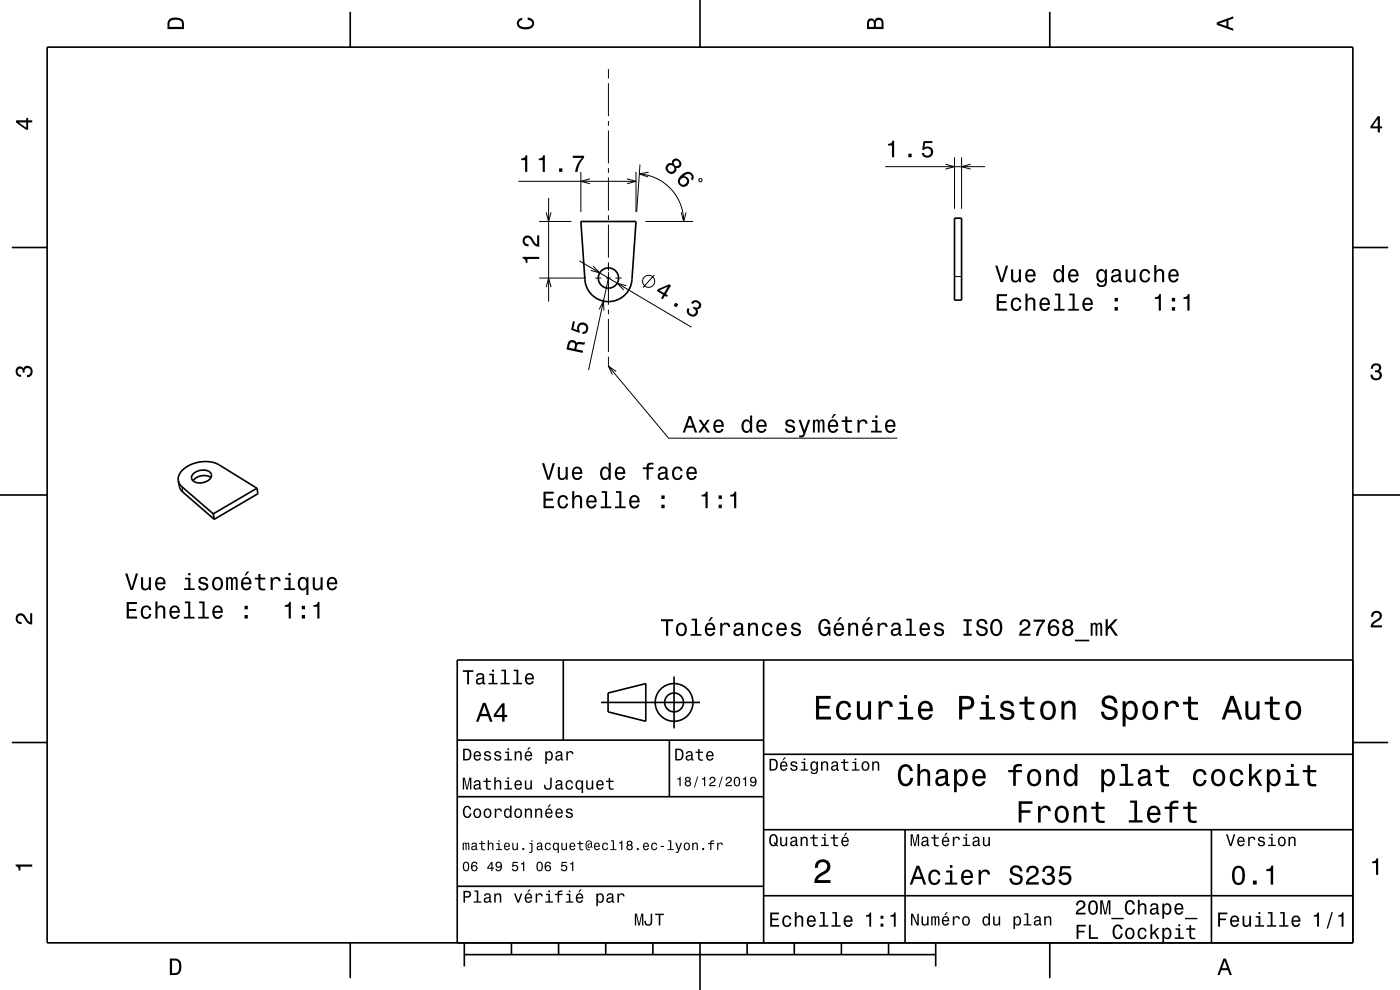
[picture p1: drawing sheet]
<svg xmlns="http://www.w3.org/2000/svg" width="297mm" height="210mm" viewBox="0 0 297 210" stroke-linecap="round" stroke-linejoin="round" font-family="sans-serif">
<g fill="none" stroke="#000" stroke-width=".21">
<path d="M129.1 14.7v2M129.1 17.7v7M110 38.5h24.9M123.2 36.5v8.5M125.2 37.9l-2 .6 2 .5M129.1 25.7v1M129.1 27.7v7M129.1 35.7v1M129.1 37.7v7M133 37.9l1.9 .6-1.9 .5M134.9 36.5v8.5M135.6 36.9a10.1 10.1 0 0 1 9.4 10.1"/>
<path d="M135.8 34.9l-.7 10.1M137.6 36.5l-2 .4 1.9 .6M148.3 38.1l.5-.2 .1 .2v.3l-.5 .2zM187.8 35.4h21.2M200.6 34.8l1.9 .6-1.9 .5M202.5 33.4v10.9M204 33.4v10.9M205.9 34.8l-1.9 .6 1.9 .5M114.4 59h9.9M114.4 47h6.8M115.9 45l.5 2 .5-2M116.4 42v22"/>
<path d="M122.9 55.3l23.8 14.1M125.8 56.5l1.4 1.4-1.9-.6M126.3 59h1.3M128.6 59h1M129.1 45.7v1M129.1 47.7v7M129.1 55.7v1.8M129.1 57.7v7M129.1 59l-4.3 19.5M130.6 59h1.3M136.9 47h10.1M138.8 58.3l-2.4 2.7"/>
<path d="M144.5 45l.5 2 .6-2M202.5 58.7h1.5M115.9 60.9l.5-1.9 .5 1.9M127.1 65.6l.9-1.7 .1 2M129.1 75.7v2l12.7 15.2h48.6M129.1 65.7v1M129.1 67.7v7M130.7 78.8l-1.6-1.1 .8 1.8M132.9 60.6l-2-.5 1.4 1.4M38.6 103.2l.2 1.2"/>
<circle cx="137.6" cy="59.7" r="1.28"/>
</g>
<g fill="none" stroke="#000" stroke-width=".35">
<path d="M10 10h277v190h-277zM74.3 2.5v7.5M148.5 0v10M222.7 2.5v7.5M2.5 52.5h7.5M123.2 47h11.7l-.8 12.3a5 5 0 0 1-5 4.7 5 5 0 0 1-5-4.7zM202.5 46.3h1.5v17.4h-1.5zM287 52.5h7.5M0 105h10M37.8 102a3.8 3.8 0 0 1 3.1-3.6 6.9 6.9 0 0 1 5.6 .2l8 5M37.8 102l.6 1.1 6.8 5.9M37.8 102l.3 1.4 .4 .7 7 6.1"/>
<path d="M41 100.5a2.78 2.78 0 0 1 3.7-.1 1.44 1.44 0 0 1-1.2 1.9 2.1 2.1 0 0 1-2.9-.8l.1-.5zM44.7 101.3a2.88 2.88 0 0 0-3.7 .7M45.2 109l.3 1.2M54.5 103.6l.2 1.1-9.2 5.5M54.5 103.6l-9.3 5.4M287 105h10M119.5 140v17M162 140v60M287 140h-190v60M2.5 157.5h7.5M97 157h65M127.5 149h21"/>
<path d="M129 147l8-2v8l-8-2zM142 157v12M143 143.5v11M287 157.5h7.5M97 169h65M162 176h125M162 160h125M192 176v24M257 176v24M97 188h65M162 190h125M74.3 200v7.5"/>
<path d="M98.5 202.5h100M98.5 200v5M108.5 200v2.5M118.5 200v2.5M128.5 200v2.5M138.5 200v2.5M148.5 200v10M158.5 200v2.5M168.5 200v2.5M178.5 200v2.5M188.5 200v2.5M198.5 200v5"/>
<path d="M222.7 200v7.5"/>
<circle cx="129.1" cy="59" r="2.15"/>
<circle cx="143" cy="149" r="2"/>
<circle cx="143" cy="149" r="4"/>
</g>
<g fill="#000">
<path d="M36 4a2.18 2.18 0 0 0-.5 2.2h3.5v-1.2a1.43 1.43 0 0 0-1.7-1.3zM36.3 4.4a2.15 2.15 0 0 1 2.2 .3l.1 1h-2.6v-1z" fill-rule="evenodd"/>
<path d="M109.9 4.2l.9-.4v.4a.7 .7 0 0 0-.7 .5 .7 .7 0 0 0 .3 .8 1.7 1.7 0 0 0 2.5-.5 .9 .9 0 0 0-1-.8v-.5a1.24 1.24 0 0 1 1.4 1.1 1.24 1.24 0 0 1-1 1.4 2.22 2.22 0 0 1-2.5-.7l-.2-.5z" fill-rule="evenodd"/>
<path d="M184.2 4.2l-.3 .7v1.3h3.5v-1.3a.98 .98 0 0 0-.7-1.1 .98 .98 0 0 0-1.2 .6 .84 .84 0 0 0-1.3-.2zM184.5 4.5a.54 .54 0 0 1 .6-.1 .54 .54 0 0 1 .3 .6v.7h-1zM185.9 4.4a.62 .62 0 0 1 .8-.1 .62 .62 0 0 1 .3 .6v.8h-1.2z" fill-rule="evenodd"/>
<path d="M258.1 4.7v.6l3.5 1.2v-.4l-1-.4v-1.4l1-.4v-.4zM258.6 5l1.6-.5v1z" fill-rule="evenodd"/>
<path d="M3.4 25.5v.5l2.1 1.5h.5v-1.5h.8v-.5h-.8v-.5h-.4v.5zM4 26h1.6v1.1z" fill-rule="evenodd"/>
<path d="M110.6 33.6v.4h.8v2.5h.5v-3.6h-.4a.77 .77 0 0 1-.9 .7zM114.3 33.6v.4h.8v2.5h.5v-3.6h-.4a.77 .77 0 0 1-.9 .7zM118.6 35.7v.8h.7v-.8zM121.5 33v.5h1.9a5.2 5.2 0 0 0-1.4 3h.5a5.3 5.3 0 0 1 1.4-3v-.5z" fill-rule="evenodd"/>
<path d="M141.5 34.8a1.17 1.17 0 0 0 .3 1.9 1.17 1.17 0 0 0 1.7-.8l-.1-.3a.88 .88 0 0 0 1.1-.5 .88 .88 0 0 0-.3-1.1 .89 .89 0 0 0-1.1-.4 .89 .89 0 0 0-.5 1.1 .87 .87 0 0 0-1.1 .1zM141.6 35.7a.75 .75 0 0 1 1.5 0 .75 .75 0 0 1-1.5 0zM142.9 34.7a.6 .6 0 0 1 1.2 0 .6 .6 0 0 1-1.2 0zM144.5 37.2a1.26 1.26 0 0 0-.6 1.8 1.26 1.26 0 0 0 1.9 .3 1.11 1.11 0 0 0 .3-1.2 1.11 1.11 0 0 0-1.1-.7 1.02 1.02 0 0 1 1.5-.3 .58 .58 0 0 1 .1 .8l.3 .4a1.18 1.18 0 0 0-.2-1.6 1.18 1.18 0 0 0-1.5 0zM144.2 38.4a.75 .75 0 0 1 1.5 0 .75 .75 0 0 1-1.5 0z" fill-rule="evenodd"/>
<path d="M188.4 30.5v.4h.8v2.5h.5v-3.6h-.4a.77 .77 0 0 1-.9 .7zM192.7 32.6v.8h.7v-.8zM195.9 29.9l-.3 1.9h.4a.79 .79 0 0 1 1.2-.2 .79 .79 0 0 1 .1 1.2 .79 .79 0 0 1-1.2-.1l-.1-.3h-.5a1.21 1.21 0 0 0 1.5 1.1 1.21 1.21 0 0 0 .9-1.6 1.21 1.21 0 0 0-1.8-.6l.2-1h1.5v-.4z" fill-rule="evenodd"/>
<path d="M292.3 24.7l-1.6 2.1v.4h1.6v.9h.4v-.9h.5v-.4h-.5v-2.1zM292.3 25.2v1.6h-1.1z" fill-rule="evenodd"/>
<path d="M110.9 54.5v.3a.77 .77 0 0 1 .6 1h.4v-.9h2.5v-.4zM111.1 50.3a1.19 1.19 0 0 0-.1 1.3 1.19 1.19 0 0 0 1.1 .7v-.5a.7 .7 0 0 1-.8-.5 .7 .7 0 0 1 .5-.9 .7 .7 0 0 1 .9 .5 1.8 1.8 0 0 0 1.7 1.4v-2.4h-.4v1.9a2.19 2.19 0 0 1-1.2-1.4 1.11 1.11 0 0 0-1.7-.1z" fill-rule="evenodd"/>
<path d="M211.1 56.3l1.2 3.5h.5l1.1-3.5h-.5l-.9 3-.9-3zM214.5 57.1v1.8a.89 .89 0 0 0 .6 1 .89 .89 0 0 0 1.1-.5v.4h.4v-2.7h-.5v1.6a.65 .65 0 0 1-.3 .8 .65 .65 0 0 1-.8-.3l-.1-2.1zM217.8 57.4a1.54 1.54 0 0 0 .8 2.5 1.07 1.07 0 0 0 1.1-.8h-.5l-.2 .3-.4 .1a.76 .76 0 0 1-.7-.9h1.8a1.16 1.16 0 0 0-.5-1.3 1.16 1.16 0 0 0-1.4 .1zM218.1 57.6a.66 .66 0 0 1 .8-.1 .66 .66 0 0 1 .3 .8h-1.3zM223.7 57.4a1.57 1.57 0 0 0 .8 2.5l.4-.1 .4-.4v.4h.4v-3.6h-.4v1.4a.89 .89 0 0 0-1.6-.2zM224.1 57.7a.62 .62 0 0 1 .7-.2 .62 .62 0 0 1 .4 .5 1.12 1.12 0 0 1-.6 1.5 1.19 1.19 0 0 1-.5-1.8zM226.9 57.4a1.55 1.55 0 0 0 .8 2.5 1.07 1.07 0 0 0 1.1-.8h-.5l-.2 .3-.4 .1a.76 .76 0 0 1-.7-.9h1.8a1.17 1.17 0 0 0-.5-1.3 1.17 1.17 0 0 0-1.4 .1zM227.2 57.6a.66 .66 0 0 1 .8-.1 .66 .66 0 0 1 .4 .8h-1.4zM232.8 57.4a1.57 1.57 0 0 0 .8 2.5l.5-.1 .3-.4a.73 .73 0 0 1-.3 1 .73 .73 0 0 1-1-.3h-.4a1.09 1.09 0 0 0 1.2 .8 1.09 1.09 0 0 0 .9-1.2v-2.6h-.4v.5l-.3-.4a.9 .9 0 0 0-1.3 .2zM233.2 57.7a.63 .63 0 0 1 .7-.2 .63 .63 0 0 1 .4 .5 1.11 1.11 0 0 1-.6 1.5 1.2 1.2 0 0 1-.5-1.8zM236 57.3l-.2 .6h.4a.55 .55 0 0 1 .7-.5 .55 .55 0 0 1 .3 .8h-.2a1 1 0 0 0-1 .2 1 1 0 0 0-.3 1.1 .93 .93 0 0 0 1.7 0l.1 .3 .5 .1v-.4h-.2v-1.6a1.02 1.02 0 0 0-.7-.9 1.02 1.02 0 0 0-1.1 .3zM236.2 58.8l1.1-.3a.77 .77 0 0 1-.2 .8 .77 .77 0 0 1-.9 .1zM238.8 57.1v1.8a.89 .89 0 0 0 .6 1 .89 .89 0 0 0 1.1-.5v.4h.4v-2.7h-.5v1.6a.65 .65 0 0 1-.4 .8 .65 .65 0 0 1-.8-.3v-2.1zM242.1 57.4a1.53 1.53 0 0 0 .8 2.5 1.06 1.06 0 0 0 1.1-1h-.4a.67 .67 0 0 1-.7 .7 .67 .67 0 0 1-.7-.6 1.11 1.11 0 0 1 .7-1.6 .59 .59 0 0 1 .7 .6h.4a1.09 1.09 0 0 0-.8-.9 1.09 1.09 0 0 0-1.1 .3zM244.9 56.2v3.6h.4v-1.5a.63 .63 0 0 1 .5-.9 .63 .63 0 0 1 .7 .8v1.6h.5v-1.7a.88 .88 0 0 0-.6-1 .88 .88 0 0 0-1.1 .4v-1.3zM248.1 57.4a1.54 1.54 0 0 0 .8 2.5 1.07 1.07 0 0 0 1.1-.8h-.4l-.2 .3-.4 .1a.76 .76 0 0 1-.7-.9h1.8a1.16 1.16 0 0 0-.5-1.3 1.16 1.16 0 0 0-1.5 .1zM248.5 57.6a.66 .66 0 0 1 .8-.1 .66 .66 0 0 1 .3 .8h-1.3z" fill-rule="evenodd"/>
<path d="M121.5 68.1l.5 .1-.4 1.5 .9 .3a1.21 1.21 0 0 1 .9-1.5 1.21 1.21 0 0 1 1.5 1.1 1.21 1.21 0 0 1-1.4 1.2l.1-.4a.8 .8 0 0 0 .6-1.1 .8 .8 0 0 0-1.2-.3 .8 .8 0 0 0 0 1.2l-.1 .4-1.7-.7z" fill-rule="evenodd"/>
<path d="M120.8 72.3l-.4 .7-.2 1.1 3.4 .8 .1-.5-1.4-.3a.84 .84 0 0 1 .7-1.1l1 .1 .1-.5-1.5-.1-.3 .3-.1-.3a1.02 1.02 0 0 0-1.4-.2zM121 72.7a.6 .6 0 0 1 .8 0 .6 .6 0 0 1 .1 .8l-.1 .5-1.1-.2z" fill-rule="evenodd"/>
<path d="M139.6 61.3l-.3 .4 1.4 .8-.5 .8 .4 .2 .5-.8 .4 .3 .2-.4-.4-.2 1.1-1.9-.4-.2zM139.9 61.6l1.8-.8-.8 1.4zM143.3 64.2l-.4 .6 .6 .4 .4-.7zM146.9 63.9l-.3 .4 .4 .2a.62 .62 0 0 1 .7-.5 .62 .62 0 0 1 .5 .7 .62 .62 0 0 1-.6 .5l-.4-.2-.2 .4a.72 .72 0 0 1 .6 .8 .72 .72 0 0 1-.9 .6 .72 .72 0 0 1-.5-.9l.1-.3-.4-.3a1.18 1.18 0 0 0 .7 1.8 1.18 1.18 0 0 0 1.4-1.3l-.1-.2a.9 .9 0 0 0 .9-.8 .9 .9 0 0 0-.7-1l-.4-.1z" fill-rule="evenodd"/>
<path d="M211.5 62.4v3.5h2.2v-.4h-1.8v-1.2h1.6v-.4h-1.6v-1.1h1.7v-.4zM214.7 63.5a1.53 1.53 0 0 0 .9 2.5 1.06 1.06 0 0 0 1.1-1.1h-.5a.67 .67 0 0 1-.6 .7 .67 .67 0 0 1-.7-.6 1.11 1.11 0 0 1 .7-1.5 .59 .59 0 0 1 .6 .6h.5a1.09 1.09 0 0 0-.8-1 1.09 1.09 0 0 0-1.2 .4zM217.5 62.3v3.6h.5v-1.6a.63 .63 0 0 1 .5-.8 .63 .63 0 0 1 .7 .7v1.7h.4v-1.8a.88 .88 0 0 0-.6-1 .88 .88 0 0 0-1 .5v-1.3zM220.8 63.5a1.54 1.54 0 0 0 .8 2.5 1.07 1.07 0 0 0 1.1-.9h-.4l-.3 .4-.3 .1a.76 .76 0 0 1-.7-.9h1.7a1.17 1.17 0 0 0-.5-1.4 1.17 1.17 0 0 0-1.4 .2zM221.2 63.7a.66 .66 0 0 1 .8-.1 .66 .66 0 0 1 .3 .7h-1.3zM223.8 62.3v.3h.7v2.9h-.9v.4h2.2v-.4h-.9v-3.2zM226.8 62.3v.3h.7v2.9h-.9v.4h2.3v-.4h-.9v-3.2zM229.9 63.5a1.54 1.54 0 0 0 .8 2.5 1.07 1.07 0 0 0 1.1-.9h-.4l-.3 .4-.3 .1a.76 .76 0 0 1-.7-.9h1.7a1.16 1.16 0 0 0-.4-1.4 1.16 1.16 0 0 0-1.5 .2zM230.3 63.7a.66 .66 0 0 1 .8-.1 .66 .66 0 0 1 .3 .7h-1.3zM236.5 65.1v.8h.6v-.8zM236.5 63.2v.7h.6v-.7z" fill-rule="evenodd"/>
<path d="M245 63v.4h.8v2.5h.5v-3.5h-.4a.77 .77 0 0 1-.9 .6zM248.6 65.1v.8h.7v-.8zM248.6 63.2v.7h.7v-.7zM251.1 63v.4h.8v2.5h.4v-3.5h-.3a.78 .78 0 0 1-.9 .6z" fill-rule="evenodd"/>
<path d="M291.1 77.4a1.08 1.08 0 0 1 1.4-.2 1.08 1.08 0 0 1 .4 1.2l-.3 .3a1.06 1.06 0 0 1 .5 1.3 1.06 1.06 0 0 1-1.2 .7 1.1 1.1 0 0 1-1.2-1.2h.5a.71 .71 0 0 0 1 .8 .71 .71 0 0 0 .1-1.3h-.6v-.4a.61 .61 0 0 0 .8-.3 .61 .61 0 0 0-.2-.8 .61 .61 0 0 0-.9 .2l-.1 .5h-.5z" fill-rule="evenodd"/>
<path d="M3.6 78a.86 .86 0 0 1 1.4 .2 1.06 1.06 0 0 1 1.2-.6 1.06 1.06 0 0 1 .7 1.2 1.1 1.1 0 0 1-1.2 1.2v-.4a.71 .71 0 0 0 .8-1 .71 .71 0 0 0-1.3-.1v.6h-.4a.61 .61 0 0 0-.3-.8 .61 .61 0 0 0-.8 .2 .61 .61 0 0 0 .2 .8l.6 .2v.4a1.15 1.15 0 0 1-1.2-.6 1.15 1.15 0 0 1 .3-1.3z" fill-rule="evenodd"/>
<path d="M115 98.2l1.1 3.6h.5l1.1-3.6h-.5l-.8 3-.9-3zM118.3 99v1.8a.89 .89 0 0 0 .7 1 .89 .89 0 0 0 1-.5v.5h.4v-2.8h-.4v1.6a.65 .65 0 0 1-.4 .8 .65 .65 0 0 1-.8-.3v-2.1zM121.6 99.3a1.54 1.54 0 0 0 .8 2.6 1.06 1.06 0 0 0 1.1-.9h-.4l-.3 .3-.3 .2a.76 .76 0 0 1-.7-1h1.7a1.16 1.16 0 0 0-.4-1.3 1.16 1.16 0 0 0-1.5 .1zM122 99.6a.66 .66 0 0 1 .8-.2 .66 .66 0 0 1 .3 .8h-1.3zM127.6 99.3a1.58 1.58 0 0 0 .7 2.6l.5-.2 .3-.4v.5h.5v-3.7h-.5v1.4a.89 .89 0 0 0-1.5-.2zM127.9 99.6a.62 .62 0 0 1 .7-.2 .62 .62 0 0 1 .5 .5 1.12 1.12 0 0 1-.7 1.6 1.19 1.19 0 0 1-.5-1.9zM130.7 99.3a1.54 1.54 0 0 0 .8 2.6 1.06 1.06 0 0 0 1.1-.9h-.4l-.3 .3-.3 .2a.76 .76 0 0 1-.7-1h1.8a1.16 1.16 0 0 0-.5-1.3 1.16 1.16 0 0 0-1.5 .1zM131.1 99.6a.66 .66 0 0 1 .8-.2 .66 .66 0 0 1 .3 .8h-1.3zM136.4 99.1v.4h.8v2.3h.4v-2.3h1v-.4h-1l.1-.3 .3-.2 .6-.1v-.3a1.04 1.04 0 0 0-1.4 .7v.2zM139.9 99.2l-.3 .6h.4a.55 .55 0 0 1 .7-.5 .55 .55 0 0 1 .4 .8h-.2a1 1 0 0 0-1.1 .2 1 1 0 0 0-.2 1.1 .94 .94 0 0 0 1.6 0l.1 .3 .6 .1v-.4h-.3v-1.6a1.02 1.02 0 0 0-1.7-.6zM140.1 100.7l1.1-.3a.77 .77 0 0 1-.2 .9 .77 .77 0 0 1-.9 0zM142.9 99.3a1.53 1.53 0 0 0 .8 2.6 1.06 1.06 0 0 0 1.1-1.1h-.4a.67 .67 0 0 1-.6 .7 .67 .67 0 0 1-.7-.6 1.11 1.11 0 0 1 .6-1.6 .6 .6 0 0 1 .7 .6h.4a1.09 1.09 0 0 0-.8-.9 1.09 1.09 0 0 0-1.1 .3zM145.9 99.3a1.54 1.54 0 0 0 .8 2.6 1.06 1.06 0 0 0 1.1-.9h-.4l-.3 .3-.3 .2a.76 .76 0 0 1-.7-1h1.7a1.16 1.16 0 0 0-.5-1.3 1.16 1.16 0 0 0-1.4 .1zM146.3 99.6a.66 .66 0 0 1 .8-.2 .66 .66 0 0 1 .3 .8h-1.3z" fill-rule="evenodd"/>
<path d="M146.1 88.3l-1.3 3.5h.5l.4-1.1h1.4l.3 1.1h.5l-1.3-3.5zM146.4 88.8l.5 1.5h-1.1zM148.2 89l.9 1.4-.9 1.4h.5l.7-1.1 .7 1.1h.5l-.9-1.4 .9-1.4h-.5l-.7 1-.7-1zM151.6 89.3a1.54 1.54 0 0 0 .8 2.5 1.06 1.06 0 0 0 1.1-.8h-.4l-.3 .3-.3 .2a.76 .76 0 0 1-.7-1h1.8a1.17 1.17 0 0 0-.5-1.3 1.17 1.17 0 0 0-1.5 .1zM152 89.5a.66 .66 0 0 1 .8-.1 .66 .66 0 0 1 .3 .8h-1.3zM157.6 89.3a1.57 1.57 0 0 0 .7 2.5l.5-.1 .3-.4v.5h.5v-3.7h-.5v1.4a.89 .89 0 0 0-1.5-.2zM157.9 89.6a.62 .62 0 0 1 .7-.2 .62 .62 0 0 1 .5 .5 1.11 1.11 0 0 1-.7 1.6 1.19 1.19 0 0 1-.5-1.9zM160.7 89.3a1.54 1.54 0 0 0 .8 2.5 1.06 1.06 0 0 0 1.1-.8h-.4l-.3 .3-.3 .2a.76 .76 0 0 1-.7-1h1.8a1.16 1.16 0 0 0-.5-1.3 1.16 1.16 0 0 0-1.5 .1zM161.1 89.5a.66 .66 0 0 1 .8-.1 .66 .66 0 0 1 .3 .8h-1.3zM166.9 89.2a.75 .75 0 0 0-.3 .8 .75 .75 0 0 0 .8 .5l.8 .4a.63 .63 0 0 1-.6 .6 .63 .63 0 0 1-.6-.6h-.5a1.07 1.07 0 0 0 1.2 .9 1.07 1.07 0 0 0 .9-1.2l-.4-.3-1.1-.3a.54 .54 0 0 1 .5-.7 .54 .54 0 0 1 .6 .5h.4a1.03 1.03 0 0 0-.7-.9 1.03 1.03 0 0 0-1 .3zM169.4 89l1 2.9-.2 .4h-.6v.5a.89 .89 0 0 0 1.2-.7l1.1-3.1h-.5l-.8 2.3-.7-2.3zM172.5 89v2.8h.4v-2.1l.2-.3h.3l.1 .2v2.2h.4v-2.1l.4-.4 .2 .2v.4v1.9h.4v-1.9a.69 .69 0 0 0-.5-1l-.6 .4-.1-.2-.4-.2-.4 .4v-.3zM176.9 87.8l-.5 .9h.3l.7-.9zM175.9 89.3a1.54 1.54 0 0 0 .8 2.5 1.06 1.06 0 0 0 1.1-.8h-.4l-.3 .3-.3 .2a.76 .76 0 0 1-.7-1h1.7a1.16 1.16 0 0 0-.5-1.3 1.16 1.16 0 0 0-1.4 .1zM176.3 89.5a.66 .66 0 0 1 .8-.1 .66 .66 0 0 1 .3 .8h-1.3zM179.3 88.3v.8h-.8v.4h.8v1.8a1.05 1.05 0 0 0 1.5 .5v-.4a.68 .68 0 0 1-1-.3l-.1-1.6h1.1v-.4h-1.1v-.8zM181.9 89v2.8h.5v-1.6a.67 .67 0 0 1 .3-.8 .67 .67 0 0 1 .8 .3l.1 .2h.4a.89 .89 0 0 0-.7-.9 .89 .89 0 0 0-1 .5v-.5zM185 89.1v.4h.7v1.9h-.9v.4h2.3v-.4h-1v-2.3zM185.7 88.1v.5h.5v-.5zM188 89.3a1.54 1.54 0 0 0 .8 2.5 1.06 1.06 0 0 0 1.1-.8h-.4l-.2 .3-.4 .2a.75 .75 0 0 1-.7-1h1.8a1.17 1.17 0 0 0-.5-1.3 1.17 1.17 0 0 0-1.5 .1zM188.4 89.5a.66 .66 0 0 1 .8-.1 .66 .66 0 0 1 .3 .8h-1.3z" fill-rule="evenodd"/>
<path d="M115.3 104.3v3.5h2.2v-.4h-1.7v-1.2h1.5v-.4h-1.5v-1.1h1.7v-.4zM118.6 105.4a1.53 1.53 0 0 0 .8 2.5 1.06 1.06 0 0 0 1.1-1.1h-.4a.67 .67 0 0 1-.6 .7 .67 .67 0 0 1-.7-.6 1.11 1.11 0 0 1 .6-1.5 .6 .6 0 0 1 .7 .6h.4a1.09 1.09 0 0 0-.7-1 1.09 1.09 0 0 0-1.2 .4zM121.4 104.2v3.6h.4v-1.6a.64 .64 0 0 1 .4-.7 .64 .64 0 0 1 .8 .3v2h.5v-1.8a.88 .88 0 0 0-.6-1 .88 .88 0 0 0-1.1 .5v-1.3zM124.7 105.4a1.54 1.54 0 0 0 .8 2.5 1.05 1.05 0 0 0 1-.9h-.4l-.2 .4-.4 .1a.76 .76 0 0 1-.7-.9h1.8a1.16 1.16 0 0 0-.5-1.4 1.16 1.16 0 0 0-1.4 .2zM125 105.6a.66 .66 0 0 1 .8-.1 .66 .66 0 0 1 .3 .7h-1.3zM127.6 104.2v.4h.7v2.8h-.9v.4h2.3v-.4h-.9v-3.2zM130.7 104.2v.4h.7v2.8h-.9v.4h2.2v-.4h-.9v-3.2zM133.8 105.4a1.54 1.54 0 0 0 .8 2.5 1.06 1.06 0 0 0 1-.9h-.4l-.2 .4-.4 .1a.76 .76 0 0 1-.7-.9h1.8a1.16 1.16 0 0 0-.5-1.4 1.16 1.16 0 0 0-1.4 .2zM134.1 105.6a.66 .66 0 0 1 .8-.1 .66 .66 0 0 1 .3 .7h-1.3zM140.3 107.1v.7h.7v-.7zM140.3 105.1v.7h.7v-.7z" fill-rule="evenodd"/>
<path d="M148.8 105v.3h.9v2.5h.4v-3.5h-.3a.77 .77 0 0 1-1 .7zM152.4 107.1v.7h.7v-.7zM152.4 105.1v.7h.7v-.7zM154.9 105v.3h.8v2.5h.5v-3.5h-.3a.77 .77 0 0 1-1 .7z" fill-rule="evenodd"/>
<path d="M3.6 130.4a1.22 1.22 0 0 1 2 .7l.4 .6 .4 .3v-1.9h.4v2.4a1.8 1.8 0 0 1-1.7-1.4 .71 .71 0 0 0-.9-.5 .71 .71 0 0 0-.5 .8 .71 .71 0 0 0 .9 .5v.5a1.18 1.18 0 0 1-1.2-.7 1.18 1.18 0 0 1 .2-1.3z" fill-rule="evenodd"/>
<path d="M26.9 127.7v3.5h2.2v-.4h-1.8v-1.2h1.6v-.4h-1.6v-1.1h1.8v-.4zM30.2 128.8a1.53 1.53 0 0 0 .8 2.5 1.06 1.06 0 0 0 1.1-1.1h-.4a.67 .67 0 0 1-.7 .7 .67 .67 0 0 1-.7-.6 1.11 1.11 0 0 1 .7-1.5 .59 .59 0 0 1 .7 .6h.4a1.09 1.09 0 0 0-.8-1 1.09 1.09 0 0 0-1.1 .4zM33 127.6v3.6h.4v-1.6a.63 .63 0 0 1 .5-.8 .63 .63 0 0 1 .7 .7v1.7h.5v-1.8a.88 .88 0 0 0-.6-1 .88 .88 0 0 0-1.1 .5v-1.3zM36.2 128.8a1.54 1.54 0 0 0 .8 2.5 1.07 1.07 0 0 0 1.1-.9h-.4l-.2 .4-.4 .1a.76 .76 0 0 1-.7-.9h1.8a1.16 1.16 0 0 0-.5-1.4 1.16 1.16 0 0 0-1.5 .2zM36.6 129a.66 .66 0 0 1 .8-.1 .66 .66 0 0 1 .3 .7h-1.3zM39.2 127.6v.4h.7v2.8h-.9v.4h2.3v-.4h-.9v-3.2zM42.3 127.6v.4h.7v2.8h-1v.4h2.3v-.4h-.9v-3.2zM45.3 128.8a1.55 1.55 0 0 0 .8 2.5 1.07 1.07 0 0 0 1.1-.9h-.4l-.2 .4-.4 .1a.76 .76 0 0 1-.7-.9h1.8a1.17 1.17 0 0 0-.5-1.4 1.17 1.17 0 0 0-1.5 .2zM45.7 129a.66 .66 0 0 1 .8-.1 .66 .66 0 0 1 .3 .7h-1.3zM51.9 130.5v.7h.7v-.7zM51.9 128.5v.8h.7v-.8z" fill-rule="evenodd"/>
<path d="M26.6 121.7l1.1 3.5h.5l1.1-3.5h-.5l-.9 2.9-.9-2.9zM29.9 122.5v1.7a.89 .89 0 0 0 .6 1 .89 .89 0 0 0 1.1-.5v.5h.4v-2.7h-.4v1.5a.65 .65 0 0 1-.4 .8 .65 .65 0 0 1-.8-.3v-2zM33.2 122.7a1.54 1.54 0 0 0 .8 2.6 1.07 1.07 0 0 0 1.1-.9h-.5l-.2 .3-.3 .2a.76 .76 0 0 1-.7-1h1.7a1.16 1.16 0 0 0-.5-1.3 1.16 1.16 0 0 0-1.4 .1zM33.5 123a.66 .66 0 0 1 .8-.2 .66 .66 0 0 1 .4 .8h-1.3zM39.3 122.5v.4h.6v1.9h-.9v.4h2.3v-.4h-.9v-2.3zM39.9 121.5v.5h.5v-.5zM42.4 122.6a.75 .75 0 0 0-.3 .8 .75 .75 0 0 0 .8 .5l.8 .4a.63 .63 0 0 1-.6 .6 .63 .63 0 0 1-.6-.6h-.5a1.07 1.07 0 0 0 1.2 .9 1.07 1.07 0 0 0 1-1.2l-.5-.3-1-.3a.54 .54 0 0 1 .4-.7 .54 .54 0 0 1 .6 .5h.4a1.03 1.03 0 0 0-.7-.9 1.03 1.03 0 0 0-1 .3zM45.3 122.7a1.53 1.53 0 0 0 .9 2.6 1.48 1.48 0 0 0 1.1-1.5 1.48 1.48 0 0 0-1.1-1.4l-.5 .1zM45.6 123a.67 .67 0 0 1 .7-.2 .67 .67 0 0 1 .5 .5 1.11 1.11 0 0 1-.6 1.6 1.17 1.17 0 0 1-.6-1.9zM48 122.5v2.7h.4v-1.9l.2-.5h.3l.1 .2v2.2h.4v-2.1l.4-.4 .2 .2v.4v1.9h.4v-1.9a.69 .69 0 0 0-.5-.9l-.6 .3-.1-.2-.4-.1-.4 .3v-.2zM52.4 121.2l-.5 .9h.3l.7-.9zM51.4 122.7a1.54 1.54 0 0 0 .8 2.6 1.07 1.07 0 0 0 1.1-.9h-.4l-.3 .3-.3 .2a.76 .76 0 0 1-.7-1h1.7a1.16 1.16 0 0 0-.4-1.3 1.16 1.16 0 0 0-1.5 .1zM51.8 123a.66 .66 0 0 1 .8-.2 .66 .66 0 0 1 .3 .8h-1.3zM54.8 121.8v.7h-.8v.4h.8v1.8a1.05 1.05 0 0 0 1.5 .5v-.4a.68 .68 0 0 1-1-.3v-1.6h1v-.4h-1v-.7zM57.4 122.5v2.7h.5v-1.6a.66 .66 0 0 1 .3-.8 .66 .66 0 0 1 .9 .3v.2h.4a.89 .89 0 0 0-.7-.9 .89 .89 0 0 0-1 .5v-.4zM60.5 122.5v.4h.7v1.9h-.9v.4h2.3v-.4h-1v-2.3zM61.2 121.5v.5h.5v-.5zM63.5 122.7a1.58 1.58 0 0 0 .7 2.6l.5-.2 .3-.4v1.5h.4v-3.7h-.4v.4l-.2-.3a.88 .88 0 0 0-1.3 .1zM63.8 123a.62 .62 0 0 1 .7-.2 .62 .62 0 0 1 .4 .5 1.12 1.12 0 0 1-.6 1.6 1.19 1.19 0 0 1-.5-1.9zM66.3 122.5v1.7a.89 .89 0 0 0 .7 1 .89 .89 0 0 0 1-.5v.5h.4v-2.7h-.4v1.5a.65 .65 0 0 1-.4 .8 .65 .65 0 0 1-.8-.3v-2zM69.6 122.7a1.54 1.54 0 0 0 .8 2.6 1.07 1.07 0 0 0 1.1-.9h-.4l-.2 .3-.4 .2a.76 .76 0 0 1-.7-1h1.8a1.17 1.17 0 0 0-.5-1.3 1.17 1.17 0 0 0-1.5 .1zM70 123a.66 .66 0 0 1 .8-.2 .66 .66 0 0 1 .3 .8h-1.3z" fill-rule="evenodd"/>
<path d="M60.4 128.4v.3h.8v2.5h.5v-3.5h-.3a.77 .77 0 0 1-1 .7zM64 130.5v.7h.7v-.7zM64 128.5v.8h.7v-.8zM66.5 128.4v.3h.8v2.5h.5v-3.5h-.4a.77 .77 0 0 1-.9 .7z" fill-rule="evenodd"/>
<path d="M140.2 131.4v.4h1.1v3.1h.4v-3.1h1.1v-.4zM143.7 132.4a1.53 1.53 0 0 0 .9 2.6 1.48 1.48 0 0 0 1.1-1.5 1.48 1.48 0 0 0-1.1-1.4l-.5 .1zM144 132.7a.67 .67 0 0 1 .7-.2 .67 .67 0 0 1 .5 .5 1.11 1.11 0 0 1-.6 1.6 1.17 1.17 0 0 1-.6-1.9zM146.7 131.2v.4h.7v2.9h-.9v.4h2.3v-.4h-.9v-3.3zM150.8 130.9l-.5 .9h.3l.7-.9zM149.8 132.4a1.54 1.54 0 0 0 .8 2.6 1.07 1.07 0 0 0 1.1-.9h-.4l-.3 .3-.3 .2a.76 .76 0 0 1-.7-1h1.7a1.17 1.17 0 0 0-.4-1.3 1.17 1.17 0 0 0-1.5 .1zM150.2 132.7a.66 .66 0 0 1 .8-.2 .66 .66 0 0 1 .3 .8h-1.3zM152.8 132.2v2.7h.4v-1.6a.66 .66 0 0 1 .4-.8 .66 .66 0 0 1 .8 .3l.1 .2h.4a.89 .89 0 0 0-.7-.9 .89 .89 0 0 0-1 .5v-.4zM155.9 132.3l-.2 .6h.4a.55 .55 0 0 1 .7-.5 .55 .55 0 0 1 .3 .8h-.2a1 1 0 0 0-1 .2 1 1 0 0 0-.3 1.1 .93 .93 0 0 0 1.7 0l.1 .3 .5 .1v-.4h-.2v-1.6a1.02 1.02 0 0 0-.7-.8 1.02 1.02 0 0 0-1.1 .2zM156.1 133.8l1.1-.3a.77 .77 0 0 1-.2 .9 .77 .77 0 0 1-.9 0zM158.7 132.2v2.7h.4v-1.6a.63 .63 0 0 1 .4-.8 .63 .63 0 0 1 .8 .4v2h.5v-1.8a.89 .89 0 0 0-.6-1 .89 .89 0 0 0-1.1 .5v-.4zM162 132.4a1.53 1.53 0 0 0 .8 2.6 1.06 1.06 0 0 0 1.1-1.1h-.4a.67 .67 0 0 1-.7 .7 .67 .67 0 0 1-.7-.6 1.11 1.11 0 0 1 .7-1.6 .59 .59 0 0 1 .7 .6h.4a1.09 1.09 0 0 0-.8-.9 1.09 1.09 0 0 0-1.1 .3zM165 132.4a1.54 1.54 0 0 0 .8 2.6 1.07 1.07 0 0 0 1.1-.9h-.5l-.2 .3-.4 .2a.76 .76 0 0 1-.7-1h1.8a1.17 1.17 0 0 0-.5-1.3 1.17 1.17 0 0 0-1.4 .1zM165.3 132.7a.66 .66 0 0 1 .8-.2 .66 .66 0 0 1 .4 .8h-1.4zM168.1 132.3a.75 .75 0 0 0-.2 .8 .75 .75 0 0 0 .7 .5l.9 .4a.63 .63 0 0 1-.6 .6 .63 .63 0 0 1-.7-.6h-.4a1.07 1.07 0 0 0 1.2 .9 1.07 1.07 0 0 0 .9-1.2l-.4-.3-1.1-.3a.54 .54 0 0 1 .4-.7 .54 .54 0 0 1 .6 .5h.5a1.03 1.03 0 0 0-.7-.9 1.03 1.03 0 0 0-1.1 .3zM174 131.8a2.43 2.43 0 0 0 .4 3 1.12 1.12 0 0 0 1.4-.4l.1 .5h.3v-1.9h-1.3v.4h.8a.85 .85 0 0 1-1.1 1 2.04 2.04 0 0 1 0-2.6 .71 .71 0 0 1 1 .6h.5a1.2 1.2 0 0 0-.8-1.1 1.2 1.2 0 0 0-1.3 .5zM178.1 130.9l-.5 .9h.3l.7-.9zM177.1 132.4a1.55 1.55 0 0 0 .8 2.6 1.07 1.07 0 0 0 1.1-.9h-.4l-.2 .3-.4 .2a.76 .76 0 0 1-.7-1h1.8a1.17 1.17 0 0 0-.5-1.3 1.17 1.17 0 0 0-1.5 .1zM177.5 132.7a.66 .66 0 0 1 .8-.2 .66 .66 0 0 1 .3 .8h-1.3zM179.9 132.2v2.7h.5v-1.6a.63 .63 0 0 1 .5-.9 .63 .63 0 0 1 .7 .8v1.7h.4v-1.8a.89 .89 0 0 0-.6-1 .89 .89 0 0 0-1 .5v-.4zM184.2 130.9l-.5 .9h.3l.7-.9zM183.2 132.4a1.54 1.54 0 0 0 .8 2.6 1.06 1.06 0 0 0 1.1-.9h-.4l-.3 .3-.3 .2a.76 .76 0 0 1-.7-1h1.7a1.16 1.16 0 0 0-.4-1.3 1.16 1.16 0 0 0-1.5 .1zM183.6 132.7a.66 .66 0 0 1 .8-.2 .66 .66 0 0 1 .3 .8h-1.3zM186.2 132.2v2.7h.4v-1.6a.66 .66 0 0 1 .4-.8 .66 .66 0 0 1 .8 .3l.1 .2h.4a.89 .89 0 0 0-.7-.9 .89 .89 0 0 0-1 .5v-.4zM189.3 132.3l-.2 .6h.4a.55 .55 0 0 1 .6-.5 .55 .55 0 0 1 .4 .8h-.2a1 1 0 0 0-1 .2 1 1 0 0 0-.3 1.1 .93 .93 0 0 0 1.7 0l.1 .3 .5 .1v-.4h-.2v-1.6a1.02 1.02 0 0 0-1.8-.6zM189.5 133.8l1.1-.3a.77 .77 0 0 1-.2 .9 .77 .77 0 0 1-.9 0zM192.3 131.2v.4h.7v2.9h-.9v.4h2.2v-.4h-.9v-3.3zM195.4 132.4a1.54 1.54 0 0 0 .8 2.6 1.07 1.07 0 0 0 1-.9h-.4l-.2 .3-.4 .2a.76 .76 0 0 1-.7-1h1.8a1.17 1.17 0 0 0-.5-1.3 1.17 1.17 0 0 0-1.4 .1zM195.7 132.7a.66 .66 0 0 1 .8-.2 .66 .66 0 0 1 .3 .8h-1.3zM198.4 132.3a.75 .75 0 0 0-.2 .8 .75 .75 0 0 0 .7 .5l.9 .4a.63 .63 0 0 1-.6 .6 .63 .63 0 0 1-.6-.6h-.5a1.07 1.07 0 0 0 1.2 .9 1.07 1.07 0 0 0 .9-1.2l-.4-.3-1.1-.3a.54 .54 0 0 1 .4-.7 .54 .54 0 0 1 .7 .5h.4a1.03 1.03 0 0 0-.7-.9 1.03 1.03 0 0 0-1.1 .3zM204.4 131.4v.4h.6v2.6h-.6v.5h1.8v-.5h-.7v-2.6h.7v-.4zM207.5 131.6a.96 .96 0 0 0-.3 1 .96 .96 0 0 0 .9 .6 .77 .77 0 0 1 .9 1 .83 .83 0 0 1-.9 .3 .83 .83 0 0 1-.6-.8h-.4a1.21 1.21 0 0 0 1.4 1.3 1.21 1.21 0 0 0 .8-1.8l-.8-.3a.71 .71 0 0 1-.9-.7 .7 .7 0 0 1 .8-.5 .7 .7 0 0 1 .6 .7h.5a1.16 1.16 0 0 0-.7-1.1 1.16 1.16 0 0 0-1.3 .3zM210.4 131.7a2.52 2.52 0 0 0 .4 3.1 1.21 1.21 0 0 0 1.7-.9 1.94 1.94 0 0 0-.9-2.6l-.8 .1zM211 131.8l.3-.1a1.7 1.7 0 0 1 .4 2.7l-.4 .1a1.69 1.69 0 0 1-.3-2.7zM216.6 131.7l-.3 .3v.6h.4a.7 .7 0 0 1 .5-.8 .7 .7 0 0 1 .9 .5 .7 .7 0 0 1-.5 .8 1.8 1.8 0 0 0-1.4 1.8h2.4v-.5h-1.9a2.2 2.2 0 0 1 1.5-1.1 1.13 1.13 0 0 0 .1-1.7 1.13 1.13 0 0 0-1.7 .1zM219.3 131.4v.5h1.9a5.2 5.2 0 0 0-1.4 3h.5a5.3 5.3 0 0 1 1.4-3v-.5zM222.8 131.6a2.39 2.39 0 0 0 .2 3.3 1.16 1.16 0 0 0 1.5-.4 1.16 1.16 0 0 0-.2-1.5 1.16 1.16 0 0 0-1.5 0 1.02 1.02 0 0 1 .8-1.3 .58 .58 0 0 1 .6 .6h.5a1.12 1.12 0 0 0-.7-.9 1.12 1.12 0 0 0-1.2 .2zM222.8 133.8a.75 .75 0 0 1 1.4 0 .75 .75 0 0 1-1.4 0zM225.7 131.6a.84 .84 0 0 0 .2 1.4 1.11 1.11 0 0 0-.4 1.5 1.11 1.11 0 0 0 1.5 .4 1.03 1.03 0 0 0 .7-.9 1.03 1.03 0 0 0-.5-1 .89 .89 0 0 0 .4-1.1 .89 .89 0 0 0-1.1-.6zM225.8 133.9a.71 .71 0 0 1 1.4 0 .71 .71 0 0 1-1.4 0zM225.9 132.3a.6 .6 0 0 1 1.2 0 .6 .6 0 0 1-1.2 0zM228 135.7v.3h3.1v-.3zM231.4 132.2v2.7h.4v-1.9l.2-.5h.3l.1 .2v2.2h.4v-2.1l.4-.4 .2 .2v.4v1.9h.4v-1.9a.69 .69 0 0 0-.5-.9l-.5 .3-.2-.2-.3-.1-.5 .3v-.2zM234.5 131.4v3.5h.5v-1.3l.4-.4 1.2 1.7h.6l-1.5-2.1 1.4-1.4h-.6l-1.5 1.6v-1.6z" fill-rule="evenodd"/>
<path d="M291.2 129.9a1.18 1.18 0 0 1 1.9 .3 1.18 1.18 0 0 1-1 1.7l-.5 .3-.3 .5h1.9v.4h-2.4a1.8 1.8 0 0 1 1.4-1.8 .71 .71 0 0 0 .5-.8 .71 .71 0 0 0-.9-.5 .71 .71 0 0 0-.5 .8h-.4z" fill-rule="evenodd"/>
<path d="M98.2 158.8v2.5h.9a1.37 1.37 0 0 0 .7-2.2 1.56 1.56 0 0 0-1.6-.3zM98.6 159.1a.98 .98 0 0 1 1.1 .7 .98 .98 0 0 1-.6 1.2h-.5zM100.7 159.6a1.04 1.04 0 0 0-.2 1.2 1.04 1.04 0 0 0 1 .5l.5-.5h-.3l-.4 .3a.54 .54 0 0 1-.5-.7h1.3a.83 .83 0 0 0-.4-.9 .83 .83 0 0 0-1 .1zM100.9 159.7l.2-.1a.47 .47 0 0 1 .5 .1 .47 .47 0 0 1 .1 .5h-.9zM102.9 159.5l-.2 .1a.69 .69 0 0 0 .9 .9l.2 .1a.43 .43 0 0 1-.4 .5 .43 .43 0 0 1-.4-.4h-.3a.74 .74 0 0 0 .9 .7 .74 .74 0 0 0 .5-1l-1-.4a.38 .38 0 0 1 .3-.5 .38 .38 0 0 1 .4 .4h.3a.78 .78 0 0 0-1.2-.4zM105.1 159.5l-.2 .1a.69 .69 0 0 0 .9 .9l.2 .1a.43 .43 0 0 1-.4 .5 .43 .43 0 0 1-.5-.4h-.3a.74 .74 0 0 0 .9 .7 .74 .74 0 0 0 .5-1l-.9-.4a.38 .38 0 0 1 .3-.5 .38 .38 0 0 1 .4 .4h.3a.77 .77 0 0 0-1.2-.4zM107.2 159.4v.3h.5v1.3h-.7v.3h1.6v-.3h-.6v-1.6zM107.7 158.7v.4h.3v-.4zM109.2 159.4v1.9h.3v-1.1a.45 .45 0 0 1 .4-.6 .45 .45 0 0 1 .5 .5v1.2h.3v-1.3a.63 .63 0 0 0-.5-.7 .63 .63 0 0 0-.7 .4v-.3zM112.2 158.5l-.4 .6h.3l.5-.6zM111.5 159.6a1.04 1.04 0 0 0-.2 1.2 1.04 1.04 0 0 0 1.1 .5l.5-.5h-.3l-.5 .3a.54 .54 0 0 1-.5-.7h1.3a.83 .83 0 0 0-.4-.9 .83 .83 0 0 0-1 .1zM111.8 159.7l.1-.1a.48 .48 0 0 1 .5 .1 .48 .48 0 0 1 .2 .5h-1zM115.7 159.4v2.7h.3v-1.1a.66 .66 0 0 0 .7 .4 .66 .66 0 0 0 .5-.6 .91 .91 0 0 0 0-1.1 .91 .91 0 0 0-1-.3l-.2 .3v-.3zM116.1 159.8a.45 .45 0 0 1 .5-.2 .45 .45 0 0 1 .3 .4 .65 .65 0 0 1 .1 .8 .65 .65 0 0 1-.7 .2 .98 .98 0 0 1-.2-1.2zM118.1 159.5l-.2 .4h.3a.39 .39 0 0 1 .4-.3 .39 .39 0 0 1 .3 .5h-.1a.65 .65 0 0 0-1 .4 .65 .65 0 0 0 .6 .9l.6-.3 .1 .2h.4v-.2l-.2-.1v-1.1a.72 .72 0 0 0-.5-.6 .72 .72 0 0 0-.7 .2zM118.2 160.6l.8-.3a.55 .55 0 0 1-.2 .7 .55 .55 0 0 1-.6 0zM120.1 159.4v1.9h.4v-1.1a.47 .47 0 0 1 .2-.6 .47 .47 0 0 1 .6 .2v.2h.4a.64 .64 0 0 0-.5-.7 .64 .64 0 0 0-.8 .4v-.3z" fill-rule="evenodd"/>
<path d="M98.2 142.2v.3h.9v2.7h.4v-2.7h.9v-.3zM101.3 143l-.3 .5h.4a.47 .47 0 0 1 .5-.4 .47 .47 0 0 1 .4 .6l-.2 .1a.84 .84 0 0 0-1 .2 .84 .84 0 0 0 0 1.1 .9 .9 0 0 0 1.3-.2l.1 .2 .5 .1v-.3l-.3-.1v-1.3a.87 .87 0 0 0-.6-.7 .87 .87 0 0 0-.8 .2zM101.4 144.3l.9-.3a.66 .66 0 0 1-.1 .7 .66 .66 0 0 1-.8 .1zM103.8 142.9v.3h.6v1.6h-.8v.4h2v-.4h-.8v-1.9zM104.4 142.1v.4h.4v-.4zM106.4 142.1v.3h.6v2.4h-.8v.4h1.9v-.4h-.7v-2.7zM109 142.1v.3h.6v2.4h-.8v.4h1.9v-.4h-.7v-2.7zM111.6 143.1a1.32 1.32 0 0 0 .7 2.1 .9 .9 0 0 0 .9-.7h-.3l-.2 .3-.4 .1a.65 .65 0 0 1-.6-.8h1.6a1 1 0 0 0-.4-1.2 1 1 0 0 0-1.3 .2zM111.9 143.3a.57 .57 0 0 1 .7-.1 .57 .57 0 0 1 .3 .6h-1.2z" fill-rule="evenodd"/>
<path d="M102.4 149.1l-1.4 4h.5l.4-1.2h1.6l.4 1.2h.6l-1.5-4zM102.7 149.7l.7 1.7h-1.3zM106.5 149.2l-1.7 2.4v.5h1.7v1h.5v-1h.6v-.5h-.6v-2.4zM106.5 149.9v1.7h-1.3z" fill-rule="evenodd"/>
<path d="M143.2 158.8v2.5h.9a1.37 1.37 0 0 0 .7-2.2 1.56 1.56 0 0 0-1.6-.3zM143.6 159.1a.98 .98 0 0 1 1.1 .7 .98 .98 0 0 1-.6 1.2h-.5zM145.7 159.5l-.2 .4h.3a.39 .39 0 0 1 .5-.3 .39 .39 0 0 1 .3 .5h-.2a.65 .65 0 0 0-.9 .4 .65 .65 0 0 0 .5 .9l.7-.3v.2h.4v-.2l-.1-.1-.1-1.1a.73 .73 0 0 0-.4-.6 .73 .73 0 0 0-.8 .2zM145.8 160.6l.8-.3a.55 .55 0 0 1-.1 .7 .55 .55 0 0 1-.7 0zM148.1 158.9v.5h-.5v.3h.5v1.3a.75 .75 0 0 0 1 .4v-.3a.48 .48 0 0 1-.7-.3v-1.1h.7v-.3h-.7v-.5zM150 159.6a1.04 1.04 0 0 0-.2 1.2 1.04 1.04 0 0 0 1.1 .5l.5-.5h-.4l-.4 .3a.54 .54 0 0 1-.5-.7h1.3a.83 .83 0 0 0-.4-.9 .83 .83 0 0 0-1 .1zM150.3 159.7l.1-.1a.48 .48 0 0 1 .5 .1 .48 .48 0 0 1 .2 .5h-1z" fill-rule="evenodd"/>
<path d="M173.1 147.6v5h3.2v-.6h-2.5v-1.7h2.2v-.6h-2.2v-1.5h2.4v-.6zM177.8 149.2a2.59 2.59 0 0 0 .5 3.4 1.58 1.58 0 0 0 2.3-1.4h-.6a.95 .95 0 0 1-.9 1 .95 .95 0 0 1-1-.9 1.59 1.59 0 0 1 .9-2.1 .85 .85 0 0 1 .9 .8h.7a1.56 1.56 0 0 0-1.1-1.3 1.56 1.56 0 0 0-1.7 .5zM181.8 148.8v2.5a1.27 1.27 0 0 0 .9 1.4 1.27 1.27 0 0 0 1.5-.7v.6h.6v-3.8h-.6v2.2a.92 .92 0 0 1-.6 1.1 .92 .92 0 0 1-1.2-.4v-2.9zM186.4 148.8v3.8h.6v-2.2a.95 .95 0 0 1 .5-1.1 .95 .95 0 0 1 1.2 .3l.1 .4h.6a1.28 1.28 0 0 0-1-1.4 1.28 1.28 0 0 0-1.4 .8v-.6zM190.8 148.9v.5h1v2.7h-1.3v.5h3.2v-.5h-1.3v-3.2zM191.8 147.4v.8h.6v-.8zM195.1 149.2a2.62 2.62 0 0 0 .5 3.4 1.57 1.57 0 0 0 2.2-1.1h-.6l-.3 .5-.5 .2a1.08 1.08 0 0 1-1-1.3h2.5a1.66 1.66 0 0 0-.7-2 1.66 1.66 0 0 0-2.1 .3zM195.6 149.5a.94 .94 0 0 1 1.2-.2 .94 .94 0 0 1 .5 1h-1.9zM203.5 147.6v5h.6v-2.1h.8a1.47 1.47 0 0 0 1.8-1.2 1.47 1.47 0 0 0-1.5-1.7zM204.1 148.2a1.6 1.6 0 0 1 1.8 .5 .86 .86 0 0 1 0 .9 .86 .86 0 0 1-.9 .3h-.9zM208.1 148.9v.5h1v2.7h-1.3v.5h3.3v-.5h-1.3v-3.2zM209.1 147.4v.8h.7v-.8zM212.6 148.9a1.08 1.08 0 0 0-.3 1.2 1.08 1.08 0 0 0 1 .7l1.1 .4a.57 .57 0 0 1 .2 .6 .57 .57 0 0 1-.5 .4 .96 .96 0 0 1-1.4-.8h-.6a1.6 1.6 0 0 0 1.3 1.4 1.6 1.6 0 0 0 1.7-.8 1.13 1.13 0 0 0-1-1.6l-1.1-.3-.2-.4a.87 .87 0 0 1 .9-.5 .87 .87 0 0 1 .8 .6h.6a1.41 1.41 0 0 0-2.1-1.1zM217.4 147.8v1.1h-1.1v.5h1.1v2.6l.2 .4 .4 .3h1.4v-.5a.97 .97 0 0 1-1.4-.5v-2.3h1.4v-.5h-1.4v-1.1zM221.1 149.2a2.56 2.56 0 0 0 .5 3.4 1.72 1.72 0 0 0 1.8-.2 1.72 1.72 0 0 0 .6-1.7 1.7 1.7 0 0 0-.9-1.9 1.7 1.7 0 0 0-2 .4zM221.6 149.6a.96 .96 0 0 1 1-.4 .96 .96 0 0 1 .7 .8 1.59 1.59 0 0 1-1 2.2 1.19 1.19 0 0 1-1-1.5zM225.2 148.8v3.8h.6v-2.2a.97 .97 0 0 1 .5-1.1 .97 .97 0 0 1 1.1 .2l.1 .7v2.4h.7v-2.5a1.27 1.27 0 0 0-.9-1.4 1.27 1.27 0 0 0-1.5 .6v-.5zM234.1 147.9a1.38 1.38 0 0 0-.3 1.5 1.38 1.38 0 0 0 1.3 .9 1.25 1.25 0 0 1 1.4 .9 1.15 1.15 0 0 1-1.3 .9 1.15 1.15 0 0 1-1-1.1h-.7a1.8 1.8 0 0 0 1.7 1.8 1.8 1.8 0 0 0 1.9-1.6 1.46 1.46 0 0 0-1.5-1.4l-.6-.2a.83 .83 0 0 1-.5-1.1 .83 .83 0 0 1 1.2-.3l.5 .5 .1 .4h.7a1.67 1.67 0 0 0-1-1.6 1.67 1.67 0 0 0-1.9 .4zM238.2 148.8v5.3h.6v-2.1a1.32 1.32 0 0 0 1.4 .7 1.32 1.32 0 0 0 1.1-1.1 2.43 2.43 0 0 0-.8-2.8 1.21 1.21 0 0 0-1.7 .5v-.5zM239.1 149.6a.9 .9 0 0 1 .9-.4 .9 .9 0 0 1 .7 .8 1.61 1.61 0 0 1-.9 2.2 1.18 1.18 0 0 1-1-1.5zM242.8 149.2a2.56 2.56 0 0 0 .5 3.4 1.72 1.72 0 0 0 1.8-.2 1.72 1.72 0 0 0 .6-1.7 1.7 1.7 0 0 0-.9-1.9 1.7 1.7 0 0 0-2 .4zM243.3 149.6a.96 .96 0 0 1 1-.4 .96 .96 0 0 1 .7 .8 1.59 1.59 0 0 1-1 2.2 1.19 1.19 0 0 1-1-1.5zM247.1 148.8v3.8h.6v-2.2a.95 .95 0 0 1 .5-1.1 .95 .95 0 0 1 1.2 .3l.1 .4h.6a1.28 1.28 0 0 0-1-1.4 1.28 1.28 0 0 0-1.4 .8v-.6zM252 147.8v1.1h-1v.5h1l.1 2.6 .2 .4 .4 .3h1.4v-.5a.97 .97 0 0 1-1.4-.5v-2.3h1.4v-.5h-1.4v-1.1zM261 147.6l-1.8 5h.6l.6-1.4h2l.5 1.4h.7l-1.9-5zM261.4 148.3l.7 2.2h-1.5zM264.2 148.8v2.5a1.27 1.27 0 0 0 .9 1.4 1.27 1.27 0 0 0 1.5-.7v.6h.6v-3.8h-.6v2.2a.92 .92 0 0 1-.6 1.1 .92 .92 0 0 1-1.1-.4l-.1-2.9zM269.4 147.8v1.1h-1.1v.5h1.1v2.6l.2 .4 .4 .3 .7 .1 .8-.1v-.5a.97 .97 0 0 1-1.4-.5l-.1-2.3h1.5v-.5h-1.5v-1.1zM273.1 149.2a2.56 2.56 0 0 0 .6 3.4 1.72 1.72 0 0 0 1.8-.2 1.72 1.72 0 0 0 .6-1.7 1.7 1.7 0 0 0-.9-1.9 1.7 1.7 0 0 0-2.1 .4zM273.6 149.6a.96 .96 0 0 1 1-.4 .96 .96 0 0 1 .7 .8 1.59 1.59 0 0 1-.9 2.2 1.19 1.19 0 0 1-1.1-1.5z" fill-rule="evenodd"/>
<path d="M98.2 165v2.5h.3v-2.3l.4 2.3h.3l.5-2.3v2.3h.3v-2.5h-.5l-.4 2.2-.5-2.2zM100.7 165.6l-.2 .5h.3a.39 .39 0 0 1 .5-.4 .39 .39 0 0 1 .3 .6h-.2a.65 .65 0 0 0-.9 .4 .65 .65 0 0 0 .5 .8l.7-.3v.2l.4 .1v-.3h-.1l-.1-1.1a.73 .73 0 0 0-.4-.6 .73 .73 0 0 0-.8 .1zM100.8 166.7l.8-.2a.55 .55 0 0 1-.1 .6 .55 .55 0 0 1-.7 .1zM103.1 165v.6h-.5v.3h.5v1.3a.74 .74 0 0 0 1 .3v-.3a.49 .49 0 0 1-.7-.2v-1.1h.7v-.3h-.7v-.6zM104.8 164.9v2.6h.4v-1.1a.45 .45 0 0 1 .3-.7 .45 .45 0 0 1 .5 .6v1.2h.3v-1.3a.63 .63 0 0 0-.4-.7 .63 .63 0 0 0-.7 .3v-.9zM107.2 165.6v.3h.5v1.3h-.7v.3h1.6v-.3h-.6v-1.6zM107.7 164.9v.3h.3v-.3zM109.3 165.7a1.04 1.04 0 0 0-.1 1.2 1.04 1.04 0 0 0 1 .6l.5-.6h-.3l-.4 .4a.54 .54 0 0 1-.5-.7h1.2a.83 .83 0 0 0-.3-1 .83 .83 0 0 0-1.1 .1zM109.6 165.9l.1-.1a.47 .47 0 0 1 .5 .1 .47 .47 0 0 1 .2 .4h-.9zM111.3 165.5v1.3a.63 .63 0 0 0 .5 .7 .63 .63 0 0 0 .7-.3v.3h.3v-2h-.3v1.2a.46 .46 0 0 1-.3 .5 .46 .46 0 0 1-.5-.2v-1.5zM116.7 165v1.6a.53 .53 0 0 1-.6 .6 .53 .53 0 0 1-.4-.7h-.3a.84 .84 0 0 0 .7 1.1 .84 .84 0 0 0 .9-.9v-1.7zM118.1 165.6l-.2 .5h.3a.39 .39 0 0 1 .4-.4 .39 .39 0 0 1 .3 .6h-.1a.65 .65 0 0 0-1 .4 .65 .65 0 0 0 .6 .8l.6-.3 .1 .2 .4 .1v-.3h-.2v-1.1a.72 .72 0 0 0-.5-.6 .72 .72 0 0 0-.7 .1zM118.2 166.7l.8-.2a.55 .55 0 0 1-.2 .6 .55 .55 0 0 1-.6 .1zM120.2 165.7a1.04 1.04 0 0 0-.2 1.2 1.04 1.04 0 0 0 1.1 .6l.4-.4 .1-.3h-.3l-.3 .4a.73 .73 0 0 1-.7-.7 .73 .73 0 0 1 .7-.7l.3 .4h.3a.78 .78 0 0 0-.6-.7 .78 .78 0 0 0-.8 .2zM122.3 165.7a1.07 1.07 0 0 0-.2 1.2 1.07 1.07 0 0 0 .9 .6l.4-.3v1h.3v-2.7h-.3v.3l-.3-.2a.65 .65 0 0 0-.8 .1zM122.5 165.9a.44 .44 0 0 1 .5-.1 .44 .44 0 0 1 .3 .4 .65 .65 0 0 1 .1 .7 .65 .65 0 0 1-.7 .3l-.3-.4zM124.4 165.5v1.3a.63 .63 0 0 0 .4 .7 .63 .63 0 0 0 .8-.3v.3h.3v-2h-.4v1.2a.46 .46 0 0 1-.2 .5 .46 .46 0 0 1-.6-.2v-1.5zM126.7 165.7a1.04 1.04 0 0 0-.2 1.2 1.04 1.04 0 0 0 1 .6l.5-.6h-.3l-.4 .4a.54 .54 0 0 1-.5-.7h1.3a.83 .83 0 0 0-.4-1 .83 .83 0 0 0-1 .1zM126.9 165.9l.2-.1a.48 .48 0 0 1 .5 .1 .48 .48 0 0 1 .1 .4h-.9zM129.1 165v.6h-.5v.3h.5v1.3a.75 .75 0 0 0 1.1 .3v-.3a.48 .48 0 0 1-.7-.2l-.1-1.1h.8v-.3h-.8v-.6z" fill-rule="evenodd"/>
<path d="M98.4 171.2a1.45 1.45 0 0 0 .7 2.3 .94 .94 0 0 0 .9-1h-.3a.59 .59 0 0 1-.8 .7 1.31 1.31 0 0 1 .2-2l.3 .1 .2 .4h.4a.85 .85 0 0 0-.6-.8 .85 .85 0 0 0-1 .3zM100.6 171.7a1.04 1.04 0 0 0-.1 1.3 1.04 1.04 0 0 0 1.1 .5 1.04 1.04 0 0 0 .5-1.3 1.04 1.04 0 0 0-1.2-.7zM100.9 171.9a.48 .48 0 0 1 .5-.1 .48 .48 0 0 1 .3 .4 .66 .66 0 0 1 0 .7 .66 .66 0 0 1-.7 .3 .98 .98 0 0 1-.1-1.3zM102.8 171.7a1.04 1.04 0 0 0-.2 1.3 1.04 1.04 0 0 0 1.2 .5 1.04 1.04 0 0 0 .5-1.3 1.04 1.04 0 0 0-1.2-.7zM103 171.9a.48 .48 0 0 1 .5-.1 .48 .48 0 0 1 .4 .4 .66 .66 0 0 1 0 .7 .66 .66 0 0 1-.7 .3 .97 .97 0 0 1-.2-1.3zM105 171.5v2h.3v-1.1a.47 .47 0 0 1 .2-.6 .47 .47 0 0 1 .6 .2l.1 .1h.3a.64 .64 0 0 0-.5-.6 .64 .64 0 0 0-.7 .4v-.4zM107.1 171.7a1.06 1.06 0 0 0-.2 1.2 1.06 1.06 0 0 0 .9 .6l.4-.3v.3h.3v-2.6h-.3v.9a.63 .63 0 0 0-1.1-.1zM107.4 171.9a.44 .44 0 0 1 .4-.1 .44 .44 0 0 1 .4 .4 .65 .65 0 0 1 0 .7 .65 .65 0 0 1-.7 .3l-.2-.4zM109.3 171.7a1.04 1.04 0 0 0-.1 1.3 1.04 1.04 0 0 0 1.1 .5 1.04 1.04 0 0 0 .5-1.3 1.04 1.04 0 0 0-1.2-.7zM109.5 171.9a.48 .48 0 0 1 .6-.1 .48 .48 0 0 1 .3 .4 .66 .66 0 0 1 0 .7 .66 .66 0 0 1-.7 .3 .98 .98 0 0 1-.2-1.3zM111.4 171.5v2h.3v-1.1a.45 .45 0 0 1 .3-.7 .45 .45 0 0 1 .5 .6v1.2h.4v-1.3a.63 .63 0 0 0-.5-.7 .63 .63 0 0 0-.7 .3v-.3zM113.5 171.5v2h.3v-1.1a.45 .45 0 0 1 .3-.6 .45 .45 0 0 1 .6 .2v1.5h.3v-1.3a.63 .63 0 0 0-.4-.7 .63 .63 0 0 0-.8 .3v-.3zM116.5 170.7l-.3 .6h.2l.5-.6zM115.9 171.7a1.04 1.04 0 0 0-.2 1.2 1.04 1.04 0 0 0 1 .6l.5-.6h-.3l-.4 .4a.54 .54 0 0 1-.5-.7h1.2a.83 .83 0 0 0-.3-1 .83 .83 0 0 0-1 .1zM116.1 171.9l.2-.1a.47 .47 0 0 1 .4 .1 .47 .47 0 0 1 .2 .4h-.9zM118 171.7a1.04 1.04 0 0 0-.2 1.2 1.04 1.04 0 0 0 1.1 .6l.5-.6h-.3l-.5 .4a.53 .53 0 0 1-.5-.7h1.3a.83 .83 0 0 0-.3-1 .83 .83 0 0 0-1.1 .1zM118.3 171.9l.1-.1a.47 .47 0 0 1 .5 .1 .47 .47 0 0 1 .2 .4h-1zM120.2 171.6l-.1 .2a.69 .69 0 0 0 .8 .9l.3 .1a.43 .43 0 0 1-.4 .5 .43 .43 0 0 1-.5-.4h-.3a.74 .74 0 0 0 .9 .7 .74 .74 0 0 0 .5-1.1l-1-.3a.38 .38 0 0 1 .3-.5 .38 .38 0 0 1 .5 .3h.3a.77 .77 0 0 0-1.3-.4z" fill-rule="evenodd"/>
<path d="M143.7 165.1v.3h.4v1.4h.3v-2zM145.5 164.9l-.2 .5 .3 .3a.62 .62 0 0 0-.1 .9 .62 .62 0 0 0 .9 0 .62 .62 0 0 0-.1-.9 .58 .58 0 0 0 0-.9 .58 .58 0 0 0-.8 .1zM145.5 166.2a.41 .41 0 0 1 .8 0 .41 .41 0 0 1-.8 0zM145.6 165.3a.35 .35 0 0 1 .7 0 .35 .35 0 0 1-.7 0zM147.9 164.7l-.7 2.3h.2l.7-2.3zM148.9 165.1v.3h.4v1.4h.3v-2zM150.7 164.9l-.2 .6h.2a.4 .4 0 0 1 .3-.5 .4 .4 0 0 1 .5 .3 .4 .4 0 0 1-.3 .5l-.1 .1a.95 .95 0 0 0-.7 .9h1.4v-.3h-1.1l.5-.4a.67 .67 0 0 0 .5-1 .67 .67 0 0 0-1-.2zM153.1 164.7l-.7 2.3h.2l.7-2.3zM154.1 164.9l-.2 .6h.3a.4 .4 0 0 1 .3-.5 .4 .4 0 0 1 .5 .3 .4 .4 0 0 1-.3 .5l-.2 .1a.93 .93 0 0 0-.6 .9h1.4v-.3h-1.1l.5-.4a.67 .67 0 0 0 .5-1 .67 .67 0 0 0-1.1-.2zM155.8 165a1.15 1.15 0 0 0 .5 1.8 1.16 1.16 0 0 0 .5-1.8 .63 .63 0 0 0-1 0zM156.1 165.1l.2-.1a.98 .98 0 0 1 0 1.6l-.2-.1-.2-.3v-.7zM157.6 165.1v.3h.4v1.4h.3v-2zM159.3 165a.66 .66 0 0 0 0 .9 .66 .66 0 0 0 .9 0 .58 .58 0 0 1-.5 .7l-.2-.1-.1-.2h-.3a.7 .7 0 0 0 .9 .5 .7 .7 0 0 0 .5-.8 .81 .81 0 0 0-.2-1 .81 .81 0 0 0-1 0zM159.4 165.4a.42 .42 0 0 1 .8 0 .42 .42 0 0 1-.8 0z" fill-rule="evenodd"/>
<path d="M163.2 161v2.5h.9a1.37 1.37 0 0 0 .7-2.2 1.58 1.58 0 0 0-1.6-.3zM163.6 161.3a.98 .98 0 0 1 1.1 .7 .98 .98 0 0 1-.6 1.2h-.5zM166.4 160.7l-.4 .6h.2l.5-.6zM165.7 161.7a1.04 1.04 0 0 0-.2 1.2 1.04 1.04 0 0 0 1 .6l.5-.6h-.3l-.4 .4a.54 .54 0 0 1-.5-.7h1.3a.83 .83 0 0 0-.4-1 .83 .83 0 0 0-1 .1zM165.9 161.9l.2-.1a.48 .48 0 0 1 .5 .1 .48 .48 0 0 1 .1 .4h-.9zM167.9 161.6l-.2 .2a.68 .68 0 0 0 .9 .9l.2 .1a.43 .43 0 0 1-.4 .5 .43 .43 0 0 1-.4-.4h-.3a.74 .74 0 0 0 .9 .7 .74 .74 0 0 0 .5-1.1l-1-.3a.38 .38 0 0 1 .3-.5 .38 .38 0 0 1 .4 .4l.3-.1a.78 .78 0 0 0-1.2-.4zM170 161.6v.3h.5v1.3h-.7v.3h1.7v-.3h-.7v-1.6zM170.5 160.9v.3h.3v-.3zM172.1 161.7a1.06 1.06 0 0 0-.2 1.2 1.06 1.06 0 0 0 .9 .6l.4-.3a.52 .52 0 0 1-.2 .7 .52 .52 0 0 1-.7-.3h-.3a.78 .78 0 0 0 .9 .6 .78 .78 0 0 0 .6-.8v-1.9h-.3v.4l-.2-.3a.64 .64 0 0 0-.9 .1zM172.4 161.9a.45 .45 0 0 1 .4-.1 .45 .45 0 0 1 .4 .4 .65 .65 0 0 1 0 .7 .65 .65 0 0 1-.7 .3l-.2-.4zM174.2 161.5v2h.3v-1.1a.45 .45 0 0 1 .3-.6 .45 .45 0 0 1 .5 .2l.1 1.5h.3v-1.3a.63 .63 0 0 0-.5-.7 .63 .63 0 0 0-.7 .3v-.3zM176.6 161.6l-.2 .5h.3a.39 .39 0 0 1 .4-.4 .39 .39 0 0 1 .3 .6h-.1a.65 .65 0 0 0-1 .4 .65 .65 0 0 0 .6 .8l.6-.3 .1 .2 .4 .1-.2-.4v-1a.73 .73 0 0 0-1.2-.5zM176.7 162.7l.8-.2a.55 .55 0 0 1-.2 .6 .55 .55 0 0 1-.6 .1zM178.9 161v.6h-.5v.3h.5l.1 1.3a.75 .75 0 0 0 1 .3v-.3a.48 .48 0 0 1-.7-.2v-1.1h.7v-.3h-.7v-.6zM180.8 161.6v.3h.5v1.3h-.6v.3h1.6v-.3h-.6v-1.6zM181.3 160.9v.3h.4v-.3zM183 161.7a1.04 1.04 0 0 0-.2 1.3 1.04 1.04 0 0 0 1.2 .5 1.04 1.04 0 0 0 .4-1.3 1.04 1.04 0 0 0-1.2-.7zM183.2 161.9a.48 .48 0 0 1 .5-.1 .48 .48 0 0 1 .4 .4 .66 .66 0 0 1 0 .7 .66 .66 0 0 1-.7 .3 .98 .98 0 0 1-.2-1.3zM185 161.5v2h.3v-1.1a.45 .45 0 0 1 .3-.6 .45 .45 0 0 1 .6 .2v1.5h.3v-1.3a.63 .63 0 0 0-.4-.7 .63 .63 0 0 0-.8 .3v-.3z" fill-rule="evenodd"/>
<path d="M163.4 177.2a1.45 1.45 0 0 0 .7 2.3l.5-.2 .3 .3 .2-.2-.3-.3a1.53 1.53 0 0 0-.5-2.2l-.6 .1zM163.8 177.3l.3-.1a1.21 1.21 0 0 1 .5 1.7l-.3-.3-.2 .2 .3 .3a.45 .45 0 0 1-.7-.1 1.62 1.62 0 0 1 .1-1.7zM165.5 177.5v1.3a.63 .63 0 0 0 .4 .7 .63 .63 0 0 0 .8-.3v.3h.3v-2h-.3v1.2a.46 .46 0 0 1-.3 .5 .46 .46 0 0 1-.6-.2v-1.5zM167.9 177.6l-.2 .5h.3a.39 .39 0 0 1 .5-.4 .39 .39 0 0 1 .2 .6h-.1a.65 .65 0 0 0-.9 .4 .65 .65 0 0 0 .5 .8l.6-.3 .1 .2 .4 .1v-.3h-.2v-1.1a.73 .73 0 0 0-1.2-.5zM168 178.7l.8-.2a.55 .55 0 0 1-.2 .6 .55 .55 0 0 1-.6 .1zM169.8 177.5v2h.4v-1.1a.45 .45 0 0 1 .2-.6 .45 .45 0 0 1 .6 .2v1.5h.3v-1.3a.63 .63 0 0 0-.4-.7 .63 .63 0 0 0-.8 .3v-.3zM172.4 177v.6h-.5v.3h.5l.1 1.3a.75 .75 0 0 0 1 .3v-.3a.49 .49 0 0 1-.7-.2v-1.1h.7v-.3h-.7v-.6zM174.3 177.6v.3h.5v1.3h-.6v.3h1.6v-.3h-.6v-1.6zM174.8 176.9v.3h.4v-.3zM176.8 177v.6h-.6v.3h.6v1.3a.74 .74 0 0 0 1 .3v-.3a.49 .49 0 0 1-.7-.2v-1.1h.7v-.3h-.7v-.6zM179.4 176.7l-.4 .6h.2l.5-.6zM178.7 177.7a1.04 1.04 0 0 0-.2 1.2 1.04 1.04 0 0 0 1 .6l.5-.6h-.3l-.4 .4a.54 .54 0 0 1-.5-.7h1.3a.83 .83 0 0 0-.4-1 .83 .83 0 0 0-1 .1zM178.9 177.9l.2-.1a.48 .48 0 0 1 .5 .1 .48 .48 0 0 1 .1 .4h-.9z" fill-rule="evenodd"/>
<path d="M190.9 162.7a3.6 3.6 0 0 0 0 3.5 1.59 1.59 0 0 0 1.9 .5 1.59 1.59 0 0 0 .9-1.7h-.6a1.06 1.06 0 0 1-1.4 1.2 2.67 2.67 0 0 1 0-3.5 .92 .92 0 0 1 1.3 .9h.7a1.53 1.53 0 0 0-1.1-1.4 1.53 1.53 0 0 0-1.7 .5zM194.6 162v4.7h.6v-2a.81 .81 0 0 1 .5-1 .81 .81 0 0 1 1 .4l.1 2.6h.5v-2.3a1.13 1.13 0 0 0-.7-1.3 1.13 1.13 0 0 0-1.4 .6v-1.7zM198.9 163.4l-.3 .8h.5a.71 .71 0 0 1 .8-.7 .71 .71 0 0 1 .5 1l-.2 .1a1.46 1.46 0 0 0-1.8 1.2 .93 .93 0 0 0 1.1 1l.6-.1 .5-.5 .1 .4 .8 .1v-.4l-.4-.1v-2.1a1.31 1.31 0 0 0-2.2-.7zM199.1 165.3l1.4-.4a.99 .99 0 0 1-.2 1.1 .99 .99 0 0 1-1.2 .2l-.1-.5zM202.4 163.2v4.8h.6v-1.8a1.19 1.19 0 0 0 1.3 .6 1.19 1.19 0 0 0 .9-1.1 1.93 1.93 0 0 0-1.2-2.6 1.07 1.07 0 0 0-1 .7v-.6zM203.2 163.9a.81 .81 0 0 1 .9-.3 .81 .81 0 0 1 .6 .8 1.45 1.45 0 0 1-.8 1.9 1.52 1.52 0 0 1-.7-2.4zM206.6 163.6a1.98 1.98 0 0 0 1.1 3.2 1.37 1.37 0 0 0 1.4-1.1h-.6l-.3 .5-.5 .1a.97 .97 0 0 1-.9-1.2h2.3a1.5 1.5 0 0 0-.6-1.7 1.5 1.5 0 0 0-1.9 .2zM207.1 163.9a.85 .85 0 0 1 1-.2 .85 .85 0 0 1 .4 .9h-1.7zM213.9 163.3v.5h1v2.9h.6v-2.9h1.3v-.5h-1.3a.64 .64 0 0 1 .8-.8l.5 .1v-.5a1.33 1.33 0 0 0-1.9 .9v.3zM218.3 163.6a1.96 1.96 0 0 0 1.1 3.2 1.95 1.95 0 0 0 1.6-1.6 1.95 1.95 0 0 0-1-2l-.6-.1-.6 .1zM218.7 163.9a.86 .86 0 0 1 .9-.3 .86 .86 0 0 1 .6 .8 1.43 1.43 0 0 1-.8 1.9 1.51 1.51 0 0 1-.7-2.4zM221.9 163.2v3.5h.6v-2a.82 .82 0 0 1 .5-1 .82 .82 0 0 1 1 .4l.1 2.6h.6v-2.3a1.14 1.14 0 0 0-.8-1.3 1.14 1.14 0 0 0-1.4 .6v-.5zM226 163.6a2.44 2.44 0 0 0 .4 3.1 1.12 1.12 0 0 0 1.6-.5v.5h.6v-4.7h-.6v1.7a1.15 1.15 0 0 0-2-.1zM226.5 164a.8 .8 0 0 1 .8-.4 .8 .8 0 0 1 .6 .8 1.43 1.43 0 0 1-.8 1.9 1.52 1.52 0 0 1-.6-2.3zM233.6 163.2v4.8h.6v-1.8a1.19 1.19 0 0 0 1.3 .6 1.19 1.19 0 0 0 .9-1.1 1.93 1.93 0 0 0-1.2-2.6 1.07 1.07 0 0 0-1 .7v-.6zM234.4 163.9a.81 .81 0 0 1 .9-.3 .81 .81 0 0 1 .6 .8 1.45 1.45 0 0 1-.8 1.9 1.52 1.52 0 0 1-.7-2.4zM237.8 162v.5h.9v3.7h-1.2v.5h2.9v-.5h-1.1v-4.2zM241.8 163.4l-.3 .8h.5a.71 .71 0 0 1 .9-.7 .71 .71 0 0 1 .5 1l-.3 .1a1.47 1.47 0 0 0-1.7 1.2 .94 .94 0 0 0 1 1l.6-.1 .5-.5 .2 .4 .7 .1v-.4l-.3-.1-.1-2.1a1.31 1.31 0 0 0-2.2-.7zM242.1 165.3l1.4-.4a.99 .99 0 0 1-.3 1.1 .99 .99 0 0 1-1.1 .2l-.2-.5zM246.1 162.3v1h-1v.5h1l.1 2.3a1.34 1.34 0 0 0 1.8 .7v-.5a.88 .88 0 0 1-1.3-.5v-2h1.3v-.5h-1.3v-1zM253.5 163.6a1.96 1.96 0 0 0 1 3.2 1.37 1.37 0 0 0 1.5-1.3h-.6a.86 .86 0 0 1-.8 .8 .86 .86 0 0 1-.9-.8 1.43 1.43 0 0 1 .9-1.9 .77 .77 0 0 1 .8 .8h.6a1.41 1.41 0 0 0-1-1.3 1.41 1.41 0 0 0-1.5 .5zM257.3 163.6a1.96 1.96 0 0 0 1.1 3.2 1.95 1.95 0 0 0 1.6-1.6 1.95 1.95 0 0 0-1-2l-.6-.1-.6 .1zM257.7 163.9a.86 .86 0 0 1 1-.3 .86 .86 0 0 1 .6 .8 1.43 1.43 0 0 1-.9 1.9 1.51 1.51 0 0 1-.7-2.4zM261.3 163.6a1.96 1.96 0 0 0 1.1 3.2 1.37 1.37 0 0 0 1.4-1.3h-.6a.86 .86 0 0 1-.8 .8 .86 .86 0 0 1-.9-.8 1.44 1.44 0 0 1 .9-1.9 .77 .77 0 0 1 .8 .8h.6a1.41 1.41 0 0 0-1-1.3 1.41 1.41 0 0 0-1.5 .5zM265 162v4.7h.5v-1.2l.6-.6 1.1 1.8h.6l-1.3-2.2 1.3-1.3h-.7l-1.6 1.6v-2.8zM268.8 163.2v4.8h.5v-1.8a1.19 1.19 0 0 0 1.3 .6 1.19 1.19 0 0 0 1-1.1 1.93 1.93 0 0 0-1.3-2.6 1.07 1.07 0 0 0-1 .7v-.6zM269.6 163.9a.81 .81 0 0 1 .9-.3 .81 .81 0 0 1 .5 .8 1.45 1.45 0 0 1-.8 1.9 1.52 1.52 0 0 1-.6-2.4zM273 163.3v.5h.9v2.4h-1.2v.5h2.9v-.5h-1.2v-2.9zM273.9 162v.7h.6v-.7zM277.4 162.3v1h-1v.5h1v2.3a1.34 1.34 0 0 0 1.8 .7v-.5a.88 .88 0 0 1-1.2-.5l-.1-2h1.3v-.5h-1.3v-1z" fill-rule="evenodd"/>
<path d="M193.2 177v2.5h.3v-2.3l.4 2.3h.3l.5-2.3v2.3h.3v-2.5h-.5l-.4 2.2-.5-2.2zM195.7 177.6l-.2 .5h.3a.39 .39 0 0 1 .5-.4 .39 .39 0 0 1 .3 .6h-.2a.65 .65 0 0 0-.9 .4 .65 .65 0 0 0 .5 .8l.7-.3v.2l.4 .1v-.3h-.1l-.1-1.1a.73 .73 0 0 0-1.2-.5zM195.8 178.7l.8-.2a.55 .55 0 0 1-.1 .6 .55 .55 0 0 1-.7 .1zM198.1 177v.6h-.5v.3h.5v1.3a.74 .74 0 0 0 1 .3v-.3a.49 .49 0 0 1-.7-.2v-1.1h.7v-.3h-.7v-.6zM200.7 176.7l-.4 .6h.3l.5-.6zM200 177.7a1.04 1.04 0 0 0-.2 1.2 1.04 1.04 0 0 0 1.1 .6l.5-.6h-.4l-.4 .4a.54 .54 0 0 1-.5-.7h1.3a.83 .83 0 0 0-.4-1 .83 .83 0 0 0-1 .1zM200.3 177.9l.1-.1a.48 .48 0 0 1 .5 .1 .48 .48 0 0 1 .2 .4h-1zM202.1 177.5v2h.3v-1.1a.47 .47 0 0 1 .3-.6 .47 .47 0 0 1 .6 .2v.1h.3a.64 .64 0 0 0-.4-.6 .64 .64 0 0 0-.8 .4v-.4zM204.3 177.6v.3h.5v1.3h-.6v.3h1.6v-.3h-.6v-1.6zM204.8 176.9v.3h.4v-.3zM206.6 177.6l-.2 .5h.3a.39 .39 0 0 1 .4-.4 .39 .39 0 0 1 .3 .6h-.1a.65 .65 0 0 0-1 .4 .65 .65 0 0 0 .6 .8l.6-.3 .1 .2 .4 .1v-.3h-.2v-1.1a.72 .72 0 0 0-.5-.6 .72 .72 0 0 0-.7 .1zM206.7 178.7l.8-.2a.55 .55 0 0 1-.2 .6 .55 .55 0 0 1-.6 .1zM208.5 177.5v1.3a.63 .63 0 0 0 .5 .7 .63 .63 0 0 0 .7-.3v.3h.3v-2h-.3v1.2a.46 .46 0 0 1-.3 .5 .46 .46 0 0 1-.6-.2v-1.5z" fill-rule="evenodd"/>
<path d="M216.1 170v4.5h.6v-2.1h1.9v-.5h-1.9v-1.4h2.3v-.5zM220.2 171v3.5h.6v-2a.85 .85 0 0 1 .4-1 .85 .85 0 0 1 1.1 .3l.1 .3h.5a1.15 1.15 0 0 0-.9-1.2 1.15 1.15 0 0 0-1.3 .7v-.6zM224.1 171.4a1.96 1.96 0 0 0 1.1 3.2 1.95 1.95 0 0 0 1.6-1.6 1.95 1.95 0 0 0-.9-2l-.7-.1-.6 .1zM224.6 171.7a.86 .86 0 0 1 .9-.3 .86 .86 0 0 1 .6 .7 1.43 1.43 0 0 1-.9 2 1.51 1.51 0 0 1-.6-2.4zM227.8 171v3.5h.6v-2a.81 .81 0 0 1 .5-1 .81 .81 0 0 1 1 .4v2.6h.6v-2.3a1.14 1.14 0 0 0-.8-1.3 1.14 1.14 0 0 0-1.4 .6v-.5zM232.5 170.1v1h-1v.5h1v2.3l.2 .4 .4 .2 .6 .1h.6v-.5a.87 .87 0 0 1-1.2-.5l-.1-2h1.3v-.5h-1.3v-1zM239.8 169.8v.5h.8v3.7h-1.1v.5h2.9v-.5h-1.2v-4.2zM243.7 171.4a1.98 1.98 0 0 0 1 3.2 1.36 1.36 0 0 0 1.4-1.1h-.5l-.3 .4-.5 .2a.97 .97 0 0 1-.9-1.2h2.3a1.5 1.5 0 0 0-.6-1.8 1.5 1.5 0 0 0-1.9 .3zM244.2 171.6a.85 .85 0 0 1 1-.1 .85 .85 0 0 1 .4 .9h-1.7zM247.1 171.1v.5h1v2.9h.6v-2.9h1.3v-.5h-1.3a.64 .64 0 0 1 .8-.8h.5v-.5a1.33 1.33 0 0 0-1.9 1v.3zM252 170.1v1h-1v.5h1v2.3l.2 .4 .4 .2 1.3 .1v-.5a.87 .87 0 0 1-1.3-.5v-2h1.3v-.5h-1.3v-1z" fill-rule="evenodd"/>
<path d="M260.1 177l.8 2.5h.4l.8-2.5h-.4l-.6 2.1-.7-2.1zM262.7 177.7a1.04 1.04 0 0 0-.2 1.2 1.04 1.04 0 0 0 1 .6l.5-.6h-.3l-.4 .4a.54 .54 0 0 1-.5-.7h1.3a.83 .83 0 0 0-.4-1 .83 .83 0 0 0-1 .1zM262.9 177.9l.2-.1a.48 .48 0 0 1 .5 .1 .48 .48 0 0 1 .1 .4h-.9zM264.8 177.5v2h.3v-1.1a.47 .47 0 0 1 .3-.6 .47 .47 0 0 1 .6 .2v.1h.3a.64 .64 0 0 0-.5-.6 .64 .64 0 0 0-.7 .4v-.4zM267 177.6l-.1 .2a.69 .69 0 0 0 .9 .9l.2 .1a.43 .43 0 0 1-.4 .5 .43 .43 0 0 1-.5-.4h-.3a.74 .74 0 0 0 .9 .7 .74 .74 0 0 0 .5-1.1l-.9-.3a.38 .38 0 0 1 .3-.5 .38 .38 0 0 1 .4 .4l.3-.1a.78 .78 0 0 0-1.3-.4zM269.2 177.6v.3h.5v1.3h-.7v.3h1.6v-.3h-.6v-1.6zM269.7 176.9v.3h.3v-.3zM271.3 177.7a1.04 1.04 0 0 0-.1 1.3 1.04 1.04 0 0 0 1.1 .5 1.04 1.04 0 0 0 .5-1.3 1.04 1.04 0 0 0-1.2-.7zM271.5 177.9a.48 .48 0 0 1 .6-.1 .48 .48 0 0 1 .3 .4 .67 .67 0 0 1 0 .7 .67 .67 0 0 1-.7 .3 .98 .98 0 0 1-.2-1.3zM273.3 177.5v2h.4v-1.1a.45 .45 0 0 1 .3-.7 .45 .45 0 0 1 .5 .6v1.2h.4v-1.3a.63 .63 0 0 0-.5-.7 .63 .63 0 0 0-.7 .3v-.3z" fill-rule="evenodd"/>
<path d="M3.3 183.4h3.5v.4h-2.5v.9h-.3a.77 .77 0 0 0-.7-1z" fill-rule="evenodd"/>
<path d="M98.2 178.8v1.5h.2v-1.2l.2-.2 .2 .2v1.2h.2v-1.2l.2-.2 .1 .3v1.1h.3v-1.3l-.2-.2-.4 .1-.3-.2-.3 .2v-.1zM100.2 178.9l-.2 .3h.2a.32 .32 0 0 1 .4-.3 .32 .32 0 0 1 .2 .5 .61 .61 0 0 0-.7 .1 .61 .61 0 0 0 0 .7 .6 .6 0 0 0 .8-.1l.1 .2h.3l-.1-.2-.1-.9a.58 .58 0 0 0-.9-.3zM100.3 179.7l.6-.2v.3a.34 .34 0 0 1-.3 .4 .34 .34 0 0 1-.4-.4zM102.1 178.4v.4h-.5v.2h.5v1.1a.6 .6 0 0 0 .8 .3v-.3h-.5l-.1-.3v-.8h.6v-.2h-.6v-.4zM103.5 178.3v2h.2l.1-1.1 .3-.3 .3 .3v1.1h.3v-1a.5 .5 0 0 0-.4-.6 .5 .5 0 0 0-.6 .3v-.7zM105.3 178.8v.2h.4v1.1h-.5v.2h1.3v-.2h-.5v-1.3zM105.7 178.3v.2h.3v-.2zM107.1 178.9a.83 .83 0 0 0-.2 1 .83 .83 0 0 0 .9 .4l.4-.4-.8 .2-.2-.5h1v-.1a.64 .64 0 0 0-.4-.7 .64 .64 0 0 0-.7 .1zM107.3 179.1l.4-.1 .2 .4h-.7zM108.7 178.8v1a.51 .51 0 0 0 .3 .6 .51 .51 0 0 0 .6-.3v.2h.3v-1.5h-.3v1.1l-.4 .2-.3-.2v-1.1zM110.8 179.9v.4h.4v-.4zM112.3 178.8v.2h.4v1.4v.2l-.4 .1v.2a.49 .49 0 0 0 .7-.5v-1.6zM112.7 178.3v.2h.3v-.2zM114 178.9l-.1 .3h.2a.32 .32 0 0 1 .4-.3 .32 .32 0 0 1 .2 .5 .61 .61 0 0 0-.7 .1 .61 .61 0 0 0 0 .7 .6 .6 0 0 0 .8-.1l.1 .2h.3l-.2-.2v-.9a.58 .58 0 0 0-1-.3zM114.1 179.7l.7-.2v.3a.34 .34 0 0 1-.4 .4 .34 .34 0 0 1-.3-.4zM115.7 178.9a.83 .83 0 0 0-.1 1 .83 .83 0 0 0 .9 .4l.4-.5h-.3l-.2 .3a.58 .58 0 0 1-.6-.6 .58 .58 0 0 1 .6-.5l.2 .3h.3a.63 .63 0 0 0-.5-.6 .63 .63 0 0 0-.7 .2zM117.4 178.9a.85 .85 0 0 0-.1 .9 .85 .85 0 0 0 .7 .6l.3-.3v.8h.3v-2.1h-.3v.2l-.4-.3zM117.6 179.1l.1-.1a.56 .56 0 0 1 .6 .5 .56 .56 0 0 1-.6 .6l-.2-.3zM119.1 178.8v1a.51 .51 0 0 0 .3 .6 .51 .51 0 0 0 .6-.3v.2h.3v-1.5h-.3v1.1l-.4 .2-.3-.2v-1.1zM121 178.9a.83 .83 0 0 0-.2 1 .83 .83 0 0 0 .8 .4l.4-.4-.7 .2-.3-.5h1.1v-.1a.64 .64 0 0 0-.4-.7 .64 .64 0 0 0-.7 .1zM121.2 179.1l.4-.1 .2 .4h-.8zM122.9 178.4v.4h-.4v.2h.4v1.1a.6 .6 0 0 0 .8 .3v-.3h-.5v-.3v-.8h.5v-.2h-.5v-.4zM124.5 178.4a1.49 1.49 0 0 0 .1 1.9h.6v-.2a.49 .49 0 0 1-.7-.4 .96 .96 0 0 1 .4-1.2l.4 .1 .1 .2a.65 .65 0 0 0-.7 .9l.3 .2 .4-.3 .2 .2 .1-.1a1.03 1.03 0 0 0-.9-1.4zM124.9 179.2l.5-.2-.1 .6h-.4zM126.2 178.9a.83 .83 0 0 0-.2 1 .83 .83 0 0 0 .8 .4l.4-.4-.7 .2-.2-.5h1v-.1a.64 .64 0 0 0-.4-.7 .64 .64 0 0 0-.7 .1zM126.4 179.1l.4-.1 .2 .4h-.7zM127.9 178.9a.83 .83 0 0 0-.1 1 .83 .83 0 0 0 .8 .4l.4-.5h-.2l-.3 .3a.58 .58 0 0 1-.5-.6 .58 .58 0 0 1 .5-.5l.2 .3h.3a.63 .63 0 0 0-.4-.6 .63 .63 0 0 0-.7 .2zM129.6 178.3v.2h.4v1.6h-.5v.2h1.3v-.2h-.5v-1.8zM131.3 178.7v.2h.5v1.4h.2v-2zM133.1 178.5l-.2 .3 .3 .4a.62 .62 0 0 0-.1 1 .62 .62 0 0 0 .9 0 .62 .62 0 0 0-.1-1 .57 .57 0 0 0 .1-.8 .57 .57 0 0 0-.9 .1zM133.2 179.8a.41 .41 0 0 1 .8 0 .41 .41 0 0 1-.8 0zM133.2 178.9a.35 .35 0 0 1 .7 0 .35 .35 0 0 1-.7 0zM135.1 179.9v.4h.4v-.4zM136.6 178.9a.83 .83 0 0 0-.2 1 .83 .83 0 0 0 .9 .4l.3-.4-.7 .2-.2-.5h1v-.1a.64 .64 0 0 0-.4-.7 .64 .64 0 0 0-.7 .1zM136.8 179.1l.4-.1 .2 .4h-.7zM138.3 178.9a.83 .83 0 0 0-.1 1 .83 .83 0 0 0 .8 .4l.4-.5h-.2l-.3 .3a.58 .58 0 0 1-.5-.6 .58 .58 0 0 1 .5-.5l.3 .3h.2a.63 .63 0 0 0-.4-.6 .63 .63 0 0 0-.7 .2zM140.2 179.4v.3h.7v-.3zM141.7 178.3v.2h.4v1.6h-.5v.2h1.3v-.2h-.5v-1.8zM143.3 178.8l.5 1.6-.1 .3h-.4v.2h.5l.2-.2 .7-1.9h-.3l-.4 1.2-.5-1.2zM145.2 178.9a.83 .83 0 0 0-.1 1 .83 .83 0 0 0 .9 .4 .79 .79 0 0 0 .3-1.1 .79 .79 0 0 0-1.1-.3zM145.4 179.1l.1-.1a.56 .56 0 0 1 .6 .5 .56 .56 0 0 1-.6 .6l-.2-.3zM146.8 178.8v1.5h.3v-1.1l.4-.3 .3 .3v1.1h.3v-1a.51 .51 0 0 0-.4-.6 .51 .51 0 0 0-.6 .3v-.2zM149 179.9v.4h.4v-.4zM150.2 178.8v.2h.5v1.3h.2v-1.3h.6v-.2h-.6l.1-.3h.5v-.2h-.3a.46 .46 0 0 0-.5 .5zM152.1 178.8v1.5h.3l.1-1.2 .4-.1 .2 .3h.3a.51 .51 0 0 0-.4-.6 .51 .51 0 0 0-.6 .3v-.2z" fill-rule="evenodd"/>
<path d="M98.4 183a1.16 1.16 0 0 0 .5 1.8 1.16 1.16 0 0 0 .5-1.8 .64 .64 0 0 0-1 0zM98.7 183.1l.2-.1a.98 .98 0 0 1 0 1.6l-.4-.2v-.2v-.7zM100.2 182.9a1.37 1.37 0 0 0 .1 1.9 .66 .66 0 0 0 .9-.2 .66 .66 0 0 0-.1-.9 .66 .66 0 0 0-.9 0 .59 .59 0 0 1 .5-.7l.3 .3h.3a.64 .64 0 0 0-.4-.5 .64 .64 0 0 0-.7 .1zM100.2 184.2a.43 .43 0 0 1 .8 0 .43 .43 0 0 1-.8 0zM104.2 182.8l-.8 1.2v.3h.8v.5h.3v-.5h.3v-.2h-.3v-1.3zM104.2 183.2v.9h-.6zM105.3 183a.66 .66 0 0 0 0 .9 .66 .66 0 0 0 .9 0 .59 .59 0 0 1-.5 .7l-.2-.1-.1-.2h-.3a.7 .7 0 0 0 .9 .5 .7 .7 0 0 0 .5-.8 .81 .81 0 0 0-.2-1 .81 .81 0 0 0-1 0zM105.4 183.4a.42 .42 0 0 1 .8 0 .42 .42 0 0 1-.8 0zM108.8 182.8l-.2 1.1h.2a.46 .46 0 0 1 .8-.1 .46 .46 0 0 1-.1 .7 .46 .46 0 0 1-.7-.2h-.2a.69 .69 0 0 0 .8 .6 .69 .69 0 0 0 .5-1 .69 .69 0 0 0-1-.3l.1-.5h.8v-.3zM110.5 183.1v.3h.5v1.4h.2v-2zM114 183a1.16 1.16 0 0 0 .5 1.8 1.16 1.16 0 0 0 .5-1.8 .64 .64 0 0 0-1 0zM114.3 183.1l.2-.1a.98 .98 0 0 1 0 1.6l-.2-.1-.2-.3v-.7zM115.8 182.9a1.37 1.37 0 0 0 .1 1.9 .66 .66 0 0 0 .9-.2 .66 .66 0 0 0-.1-.9 .66 .66 0 0 0-.9 0 .59 .59 0 0 1 .5-.7l.3 .3h.3a.64 .64 0 0 0-.4-.5 .64 .64 0 0 0-.7 .1zM115.8 184.2a.43 .43 0 0 1 .8 0 .43 .43 0 0 1-.8 0zM119.2 182.8l-.2 1.1h.3a.45 .45 0 0 1 .7-.1 .45 .45 0 0 1-.1 .7 .45 .45 0 0 1-.7-.2h-.2a.69 .69 0 0 0 .8 .6 .69 .69 0 0 0 .5-1 .69 .69 0 0 0-1-.3l.1-.5h.9v-.3zM120.9 183.1v.3h.5v1.4h.2v-2z" fill-rule="evenodd"/>
<path d="M98.3 189v2.5h.4v-1.1a.96 .96 0 0 0 1.2-.7 .67 .67 0 0 0-.7-.7zM98.7 189.3h.4a.43 .43 0 0 1 .5 .4 .43 .43 0 0 1-.5 .4h-.4zM100.6 188.9v.3h.5v2h-.6v.3h1.6v-.3h-.6v-2.3zM102.9 189.6l-.2 .5h.3a.39 .39 0 0 1 .5-.4 .39 .39 0 0 1 .2 .6h-.1a.65 .65 0 0 0-.9 .4 .65 .65 0 0 0 .5 .8l.6-.3 .1 .2 .4 .1v-.3h-.2v-1.1a.73 .73 0 0 0-1.2-.5zM103 190.7l.8-.2a.55 .55 0 0 1-.2 .6 .55 .55 0 0 1-.6 .1zM104.8 189.5v2h.4v-1.1a.45 .45 0 0 1 .2-.6 .45 .45 0 0 1 .6 .2v1.5h.3v-1.3a.63 .63 0 0 0-.4-.7 .63 .63 0 0 0-.8 .3v-.3zM109 189.5l.8 2h.3l.7-2h-.3l-.6 1.6-.5-1.6zM112.2 188.7l-.4 .6h.3l.5-.6zM111.5 189.7a1.04 1.04 0 0 0-.2 1.2 1.04 1.04 0 0 0 1.1 .6l.5-.6h-.3l-.5 .4a.54 .54 0 0 1-.5-.7h1.3a.83 .83 0 0 0-.4-1 .83 .83 0 0 0-1 .1zM111.8 189.9l.1-.1a.48 .48 0 0 1 .5 .1 .48 .48 0 0 1 .2 .4h-1zM113.6 189.5v2h.4v-1.1a.47 .47 0 0 1 .2-.6 .47 .47 0 0 1 .6 .2v.1h.4a.64 .64 0 0 0-.5-.6 .64 .64 0 0 0-.8 .4v-.4zM115.8 189.6v.3h.5v1.3h-.6v.3h1.6v-.3h-.6v-1.6zM116.3 188.9v.3h.4v-.3zM117.7 189.6v.3h.6v1.6h.3v-1.6h.7v-.3h-.7v-.3l.7-.1v-.3a.68 .68 0 0 0-.7 0 .68 .68 0 0 0-.3 .7zM120.2 189.6v.3h.5v1.3h-.7v.3h1.6v-.3h-.6v-1.6zM120.7 188.9v.3h.3v-.3zM123 188.7l-.3 .6h.2l.5-.6zM122.4 189.7a1.04 1.04 0 0 0-.2 1.2 1.04 1.04 0 0 0 1 .6l.5-.6h-.3l-.4 .4a.54 .54 0 0 1-.5-.7h1.2a.83 .83 0 0 0-.3-1 .83 .83 0 0 0-1 .1zM122.6 189.9l.2-.1a.48 .48 0 0 1 .5 .1 .48 .48 0 0 1 .1 .4h-.9zM126.5 189.5v2.7h.3v-1a.66 .66 0 0 0 .7 .3 .66 .66 0 0 0 .6-.6 .91 .91 0 0 0 0-1 .91 .91 0 0 0-1-.3l-.3 .2v-.3zM127 189.9a.45 .45 0 0 1 .5-.1 .45 .45 0 0 1 .3 .4v.3a.6 .6 0 0 1-.5 .8 .85 .85 0 0 1-.3-1.4zM128.9 189.6l-.2 .5h.3a.39 .39 0 0 1 .5-.4 .39 .39 0 0 1 .3 .6h-.2a.65 .65 0 0 0-.9 .4 .65 .65 0 0 0 .5 .8l.6-.3 .1 .2 .4 .1v-.3h-.2v-1.1a.73 .73 0 0 0-1.2-.5zM129 190.7l.8-.2a.55 .55 0 0 1-.1 .6 .55 .55 0 0 1-.7 .1zM131 189.5v2h.3v-1.1a.47 .47 0 0 1 .3-.6 .47 .47 0 0 1 .6 .2v.1h.3a.64 .64 0 0 0-.5-.6 .64 .64 0 0 0-.7 .4v-.4z" fill-rule="evenodd"/>
<path d="M134.7 193.8v2.5h.3v-2.3l.4 2.3h.3l.5-2.3v2.3h.3v-2.5h-.5l-.4 2.2-.5-2.2zM138 193.8v1.7a.53 .53 0 0 1-.6 .6 .53 .53 0 0 1-.4-.8h-.3a.84 .84 0 0 0 .7 1.1 .84 .84 0 0 0 1-.9v-1.7zM139 193.8v.3h.7v2.2h.4v-2.2h.7v-.3z" fill-rule="evenodd"/>
<path d="M163.4 193.6v3h1.9v-.4h-1.5v-1h1.3v-.4h-1.3v-.9h1.5v-.3zM166.2 194.5a1.31 1.31 0 0 0 .7 2.2 .9 .9 0 0 0 1-1h-.4a.57 .57 0 0 1-.5 .6 .57 .57 0 0 1-.6-.5 .81 .81 0 0 1-.1-.9 .81 .81 0 0 1 .9-.4l.3 .5h.4a.94 .94 0 0 0-.7-.8 .94 .94 0 0 0-1 .3zM168.6 193.5v3.1h.4v-1.4a.54 .54 0 0 1 .3-.6 .54 .54 0 0 1 .7 .3v1.7h.4v-1.6a.76 .76 0 0 0-.5-.8 .76 .76 0 0 0-.9 .4v-1.1zM171.4 194.5a1.32 1.32 0 0 0 .7 2.2 .91 .91 0 0 0 .9-.8h-.3l-.2 .3-.4 .1a.65 .65 0 0 1-.6-.8h1.6a1 1 0 0 0-.5-1.1 1 1 0 0 0-1.2 .1zM171.7 194.7a.57 .57 0 0 1 .7-.1 .57 .57 0 0 1 .3 .6h-1.2zM174 193.5v.3h.6v2.5h-.8v.3h1.9v-.3h-.7v-2.8zM176.6 193.5v.3h.6v2.5h-.8v.3h1.9v-.3h-.7v-2.8zM179.2 194.5a1.32 1.32 0 0 0 .7 2.2 .91 .91 0 0 0 .9-.8h-.3l-.2 .3-.4 .1a.65 .65 0 0 1-.5-.8h1.5a1 1 0 0 0-.4-1.1 1 1 0 0 0-1.3 .1zM179.5 194.7a.57 .57 0 0 1 .7-.1 .57 .57 0 0 1 .3 .6h-1.1z" fill-rule="evenodd"/>
<path d="M173.3 182.7a1.62 1.62 0 0 1 2.4-.1 1.62 1.62 0 0 1-.1 2.4l-.5 .3a2.45 2.45 0 0 0-1.6 1.4h2.7v.6h-3.5a2.58 2.58 0 0 1 2.1-2.5 1.02 1.02 0 0 0 .7-1.2 1.02 1.02 0 0 0-1.2-.7 1.02 1.02 0 0 0-.8 1.2h-.6l.1-.8z" fill-rule="evenodd"/>
<path d="M183.7 194.1v.3h.7v2.2h.4v-3h-.3a.66 .66 0 0 1-.8 .5zM186.8 195.9v.7h.6v-.7zM186.8 194.3v.6h.6v-.6zM188.9 194.1v.3h.7v2.2h.4v-3h-.3a.66 .66 0 0 1-.8 .5z" fill-rule="evenodd"/>
<path d="M194.4 183.6l-1.4 4h.5l.4-1.1h1.6l.5 1.1h.5l-1.5-4zM194.7 184.2l.7 1.8h-1.3zM197.3 184.9a1.75 1.75 0 0 0 .9 2.9 1.21 1.21 0 0 0 1.3-1.3h-.5a.76 .76 0 0 1-.7 .8 .76 .76 0 0 1-.8-.7 1.28 1.28 0 0 1 .7-1.7 .68 .68 0 0 1 .8 .7h.5a1.25 1.25 0 0 0-.9-1.1 1.25 1.25 0 0 0-1.3 .4zM200.7 184.7v.4h.8v2.1h-1v.4h2.6v-.4h-1.1v-2.5zM201.5 183.5v.6h.5v-.6zM204.2 184.9a1.77 1.77 0 0 0 .9 2.9 1.21 1.21 0 0 0 1.3-1h-.5l-.3 .4-.4 .1a.87 .87 0 0 1-.8-1.1h2a1.33 1.33 0 0 0-.5-1.5 1.33 1.33 0 0 0-1.7 .2zM204.6 185.1a.75 .75 0 0 1 .9-.1 .75 .75 0 0 1 .4 .8h-1.5zM207.6 184.5v3.1h.5v-1.7a.76 .76 0 0 1 .4-.9 .76 .76 0 0 1 1 .2v.3h.5a1.02 1.02 0 0 0-.8-1 1.02 1.02 0 0 0-1.1 .6v-.6zM214.6 183.9a1.1 1.1 0 0 0-.3 1.2 1.1 1.1 0 0 0 1.1 .7 .88 .88 0 0 1 1 1 .96 .96 0 0 1-1.1 .4 .96 .96 0 0 1-.7-.9h-.5a1.41 1.41 0 0 0 1.6 1.4 1.41 1.41 0 0 0 1.2-1.7 2.87 2.87 0 0 0-1.9-.9 .75 .75 0 0 1 .5-1.1 .75 .75 0 0 1 .9 .8h.5a1.33 1.33 0 0 0-.8-1.2 1.33 1.33 0 0 0-1.5 .3zM218.1 184l-.3 .4-.1 .7h.5a.81 .81 0 0 1 .6-1 .81 .81 0 0 1 1 .6 .81 .81 0 0 1-.6 1 2.06 2.06 0 0 0-1.6 1.9h2.8v-.5h-2.2a1.95 1.95 0 0 1 1.3-1 1.31 1.31 0 0 0 .6-2 1.31 1.31 0 0 0-2-.1zM221.5 184l-.3 .4-.1 .5h.5a.73 .73 0 0 1 .9-.9 .73 .73 0 0 1 .4 1.2l-.8 .1v.5a.82 .82 0 0 1 1.1 .4 .82 .82 0 0 1-.3 1 .82 .82 0 0 1-1.1-.2l-.2-.6h-.6a1.36 1.36 0 0 0 1.7 1.3 1.36 1.36 0 0 0 1-1.8l-.5-.4a1.03 1.03 0 0 0 .4-1.3 1.03 1.03 0 0 0-1.2-.6zM225 183.7l-.4 2.2h.5a.9 .9 0 0 1 1.3-.3 .9 .9 0 0 1 .1 1.4 .9 .9 0 0 1-1.3-.1l-.1-.3h-.6a1.39 1.39 0 0 0 1.7 1.2 1.39 1.39 0 0 0 1.1-1.7 1.39 1.39 0 0 0-1.8-1l-.3 .2 .2-1.1h1.7v-.5z" fill-rule="evenodd"/>
<path d="M193.3 193.8v2.5h.3v-2l.9 2h.4v-2.5h-.3v2.1l-.9-2.1zM195.5 194.4v1.2a.63 .63 0 0 0 .4 .8 .63 .63 0 0 0 .8-.4v.3h.3v-1.9h-.3v1.1a.46 .46 0 0 1-.3 .5 .46 .46 0 0 1-.6-.2v-1.4zM197.5 194.4v1.9h.3l.1-1.5 .1-.2h.2l.1 .2v1.5h.3v-1.5l.2-.2 .2 .4v1.3h.3v-1.3a.5 .5 0 0 0-.4-.7l-.4 .3-.3-.3-.4 .3v-.2zM200.7 193.5l-.4 .6h.3l.5-.6zM200 194.6a1.04 1.04 0 0 0-.2 1.2 1.04 1.04 0 0 0 1.1 .5l.5-.5h-.4l-.4 .3a.54 .54 0 0 1-.5-.7h1.3a.83 .83 0 0 0-.4-.9 .83 .83 0 0 0-1 .1zM200.3 194.7l.1-.1a.48 .48 0 0 1 .5 .1 .48 .48 0 0 1 .2 .5h-1zM202.1 194.4v1.9h.3v-1.1a.47 .47 0 0 1 .3-.6 .47 .47 0 0 1 .6 .2v.2h.3a.64 .64 0 0 0-.5-.7 .64 .64 0 0 0-.7 .4v-.3zM204.3 194.6a1.04 1.04 0 0 0-.1 1.2 1.04 1.04 0 0 0 1.1 .5 1.04 1.04 0 0 0 .5-1.3 1.04 1.04 0 0 0-1.2-.6zM204.5 194.8a.48 .48 0 0 1 .6-.2 .48 .48 0 0 1 .3 .4 .66 .66 0 0 1 0 .8 .66 .66 0 0 1-.7 .3 .98 .98 0 0 1-.2-1.3zM208.6 194.6a1.06 1.06 0 0 0-.2 1.1 1.06 1.06 0 0 0 .9 .7l.4-.4v.3h.3v-2.6h-.3v1a.64 .64 0 0 0-1.1-.1zM208.9 194.8a.44 .44 0 0 1 .4-.2 .44 .44 0 0 1 .4 .4v.3a.59 .59 0 0 1-.5 .8 .85 .85 0 0 1-.3-1.3zM210.7 194.4v1.2a.63 .63 0 0 0 .4 .8 .63 .63 0 0 0 .8-.4v.3h.3v-1.9h-.3v1.1a.46 .46 0 0 1-.3 .5 .46 .46 0 0 1-.6-.2v-1.4zM215 194.4v2.7h.3v-1.1a.66 .66 0 0 0 .7 .4 .66 .66 0 0 0 .6-.6 .91 .91 0 0 0 0-1.1 .91 .91 0 0 0-1-.3l-.3 .3v-.3zM215.5 194.8a.45 .45 0 0 1 .4-.2 .45 .45 0 0 1 .4 .4v.3a.6 .6 0 0 1-.5 .8 .85 .85 0 0 1-.3-1.3zM217.3 193.7v.3h.5v2h-.6v.3h1.6v-.3h-.7v-2.3zM219.6 194.5l-.2 .4h.3a.39 .39 0 0 1 .4-.3 .39 .39 0 0 1 .3 .5h-.1a.67 .67 0 0 0-.9 .3 .67 .67 0 0 0 .2 .9h.6l.3-.2 .1 .2h.4v-.2l-.2-.1v-1.1a.73 .73 0 0 0-1.2-.4zM219.7 195.6l.8-.3a.55 .55 0 0 1-.2 .7 .55 .55 0 0 1-.6 0zM221.5 194.4v1.9h.3v-1.1a.45 .45 0 0 1 .3-.6 .45 .45 0 0 1 .6 .3v1.4h.3v-1.3a.63 .63 0 0 0-.4-.7 .63 .63 0 0 0-.8 .4v-.3z" fill-rule="evenodd"/>
<path d="M228.6 191.2l-.3 .8h.4a.6 .6 0 0 1 .4-.7 .6 .6 0 0 1 .8 .5 .6 .6 0 0 1-.5 .7l-.2 .1a1.39 1.39 0 0 0-1 1.4h2.1v-.4h-1.6l.7-.7a1 1 0 0 0 .8-1.4 1 1 0 0 0-1.6-.3zM231.1 191.4a2.29 2.29 0 0 0 .3 2.6 .97 .97 0 0 0 1.4-.8 1.97 1.97 0 0 0-.5-2.1h-.9zM231.6 191.4h.6a2.05 2.05 0 0 1 0 2.2h-.6a2.03 2.03 0 0 1 0-2.2zM233.4 191v3h.3v-2.7l.6 2.7h.4l.5-2.7v2.7h.4v-3h-.6l-.5 2.6-.6-2.6zM235.8 194.7v.3h2.6v-.3zM238.9 191.3a1.74 1.74 0 0 0 .8 2.8 1.13 1.13 0 0 0 1.1-1.2h-.4a.7 .7 0 0 1-1 .7 1.79 1.79 0 0 1 0-2.3 .61 .61 0 0 1 .9 .6h.5a1.02 1.02 0 0 0-.8-.9 1.02 1.02 0 0 0-1.1 .3zM241.4 190.9v3.1h.4v-1.4a.54 .54 0 0 1 .3-.6 .54 .54 0 0 1 .7 .3v1.7h.4v-1.5a.76 .76 0 0 0-.5-.9 .76 .76 0 0 0-.9 .4v-1.1zM244.2 191.8l-.2 .5h.4a.47 .47 0 0 1 .5-.4 .47 .47 0 0 1 .4 .6l-.2 .1a.84 .84 0 0 0-1 .3 .84 .84 0 0 0 0 1 .91 .91 0 0 0 1.3-.2l.1 .2 .4 .1v-.3h-.2v-1.4a.87 .87 0 0 0-.6-.7 .87 .87 0 0 0-.9 .2zM244.4 193.1l.9-.3a.66 .66 0 0 1-.1 .7 .66 .66 0 0 1-.8 .1zM246.6 191.7v3.2h.4v-1.3a.79 .79 0 0 0 .8 .5 .79 .79 0 0 0 .7-.8 1.14 1.14 0 0 0 0-1.1 1.14 1.14 0 0 0-1.1-.6l-.4 .4v-.3zM247.1 192.1a.54 .54 0 0 1 .6-.2 .54 .54 0 0 1 .4 .5 .96 .96 0 0 1-.5 1.3 1.01 1.01 0 0 1-.5-1.6zM249.4 191.9a1.32 1.32 0 0 0 .7 2.2 .9 .9 0 0 0 .9-.8h-.4l-.1 .3-.4 .1a.65 .65 0 0 1-.6-.8h1.6a1 1 0 0 0-.5-1.1 1 1 0 0 0-1.2 .1zM249.7 192.1a.57 .57 0 0 1 .7-.1 .57 .57 0 0 1 .3 .6h-1.2zM251.4 194.7v.3h2.6v-.3z" fill-rule="evenodd"/>
<path d="M228.4 196.2v3h.4v-1.4h1.3v-.4h-1.3v-.9h1.5v-.3zM231 196.2v3h1.9v-.4h-1.5v-2.6zM233.2 199.9v.3h2.6v-.3zM236.3 196.5a1.74 1.74 0 0 0 .8 2.7 1.13 1.13 0 0 0 1.1-1.2h-.4a.7 .7 0 0 1-1 .8 1.78 1.78 0 0 1 0-2.3 .61 .61 0 0 1 .9 .6h.5a1.02 1.02 0 0 0-.8-1 1.02 1.02 0 0 0-1.1 .4zM238.9 197.1a1.24 1.24 0 0 0-.1 1.5 1.24 1.24 0 0 0 1.3 .6 1.25 1.25 0 0 0 .6-1.6 1.25 1.25 0 0 0-1.4-.8zM239.2 197.3a.57 .57 0 0 1 .6-.2 .57 .57 0 0 1 .5 .5 .8 .8 0 0 1 0 .9 .8 .8 0 0 1-.9 .4 1.18 1.18 0 0 1-.2-1.6zM241.6 197.1a1.24 1.24 0 0 0-.2 1.4 1.24 1.24 0 0 0 1.3 .7l.5-.5 .1-.4h-.4a.57 .57 0 0 1-.6 .6 .57 .57 0 0 1-.6-.5 .81 .81 0 0 1 0-.9 .81 .81 0 0 1 .8-.4l.4 .5h.4a.94 .94 0 0 0-.7-.8 .94 .94 0 0 0-1 .3zM244 196.1v3.1h.4v-.9l.4-.3 .7 1.2h.4l-.8-1.5 .9-.9h-.5l-1.1 1.1v-1.8zM246.6 196.8v3.3h.4v-1.3a.79 .79 0 0 0 .8 .4 .79 .79 0 0 0 .7-.7 1.14 1.14 0 0 0 0-1.2 1.14 1.14 0 0 0-1.1-.5l-.4 .4v-.4zM247.1 197.3a.54 .54 0 0 1 .6-.2 .54 .54 0 0 1 .4 .5 .97 .97 0 0 1-.5 1.3 1.02 1.02 0 0 1-.5-1.6zM249.4 196.9v.3h.6v1.6h-.8v.4h2v-.4h-.8v-1.9zM250 196.1v.4h.4v-.4zM252.3 196.2v.7h-.6v.3h.6v1.6a.89 .89 0 0 0 1.3 .4v-.3a.58 .58 0 0 1-.9-.3v-1.4h.9v-.3h-.9v-.7z" fill-rule="evenodd"/>
<path d="M258.4 193.6v3h.4v-1.4h1.3v-.4h-1.3v-.9h1.6v-.3zM261.2 194.5a1.32 1.32 0 0 0 .7 2.2 .91 .91 0 0 0 .9-.8h-.4l-.1 .3-.4 .1a.65 .65 0 0 1-.6-.8h1.6a1 1 0 0 0-.5-1.2 1 1 0 0 0-1.2 .2zM261.5 194.7a.57 .57 0 0 1 .7-.1 .57 .57 0 0 1 .3 .6h-1.2zM263.6 194.3v1.5a.76 .76 0 0 0 .5 .8 .76 .76 0 0 0 .9-.4v.4h.4v-2.3h-.4v1.3a.55 .55 0 0 1-.3 .7 .55 .55 0 0 1-.7-.3v-1.7zM266.4 194.3v.4h.6v1.6h-.8v.3h2v-.3h-.8v-2zM267 193.5v.4h.4v-.4zM269 193.5v.3h.6v2.5h-.8v.3h1.9v-.3h-.7v-2.8zM271.6 193.5v.3h.6v2.5h-.8v.3h1.9v-.3h-.7v-2.8zM274.2 194.5a1.32 1.32 0 0 0 .7 2.2 .91 .91 0 0 0 .9-.8h-.3l-.2 .3-.4 .1a.65 .65 0 0 1-.5-.8h1.5a1 1 0 0 0-.4-1.1 1 1 0 0 0-1.3 .1zM274.5 194.7a.57 .57 0 0 1 .7-.1 .57 .57 0 0 1 .3 .6h-1.1z" fill-rule="evenodd"/>
<path d="M261.7 184.1a3.5 3.5 0 0 0 0 3.1 1.29 1.29 0 0 0 1.4 .5 1.29 1.29 0 0 0 .9-1.1 2.64 2.64 0 0 0-.7-2.9l-.6-.1-.6 .1zM262.4 184.2h.7a2.72 2.72 0 0 1 0 3h-.7a2.7 2.7 0 0 1 0-3zM265.8 186.8v.8h.8v-.8zM268.6 184.4v.4h1v2.8h.5v-4h-.4a.88 .88 0 0 1-1.1 .8z" fill-rule="evenodd"/>
<path d="M278.7 194.1v.3h.7v2.2h.4v-3h-.3a.66 .66 0 0 1-.8 .5zM282.5 193.5l-1.1 3.5h.3l1.1-3.5zM283.9 194.1v.3h.7v2.2h.4v-3h-.3a.66 .66 0 0 1-.8 .5z" fill-rule="evenodd"/>
<path d="M291.1 182.7a.77 .77 0 0 0 .9-.6h.4v3.5h-.5v-2.5h-.8z" fill-rule="evenodd"/>
<path d="M36 203.3v3.5h1.2a1.42 1.42 0 0 0 1.3-1.7 1.38 1.38 0 0 0-1.3-1.8zM36.5 203.8h1a1.89 1.89 0 0 1 0 2.5l-1 .1z" fill-rule="evenodd"/>
<path d="M259.5 203.3l-1.2 3.5h.4l.4-1h1.4l.4 1h.4l-1.2-3.5zM259.8 203.8l.5 1.6h-1z" fill-rule="evenodd"/>
</g>
</svg>
